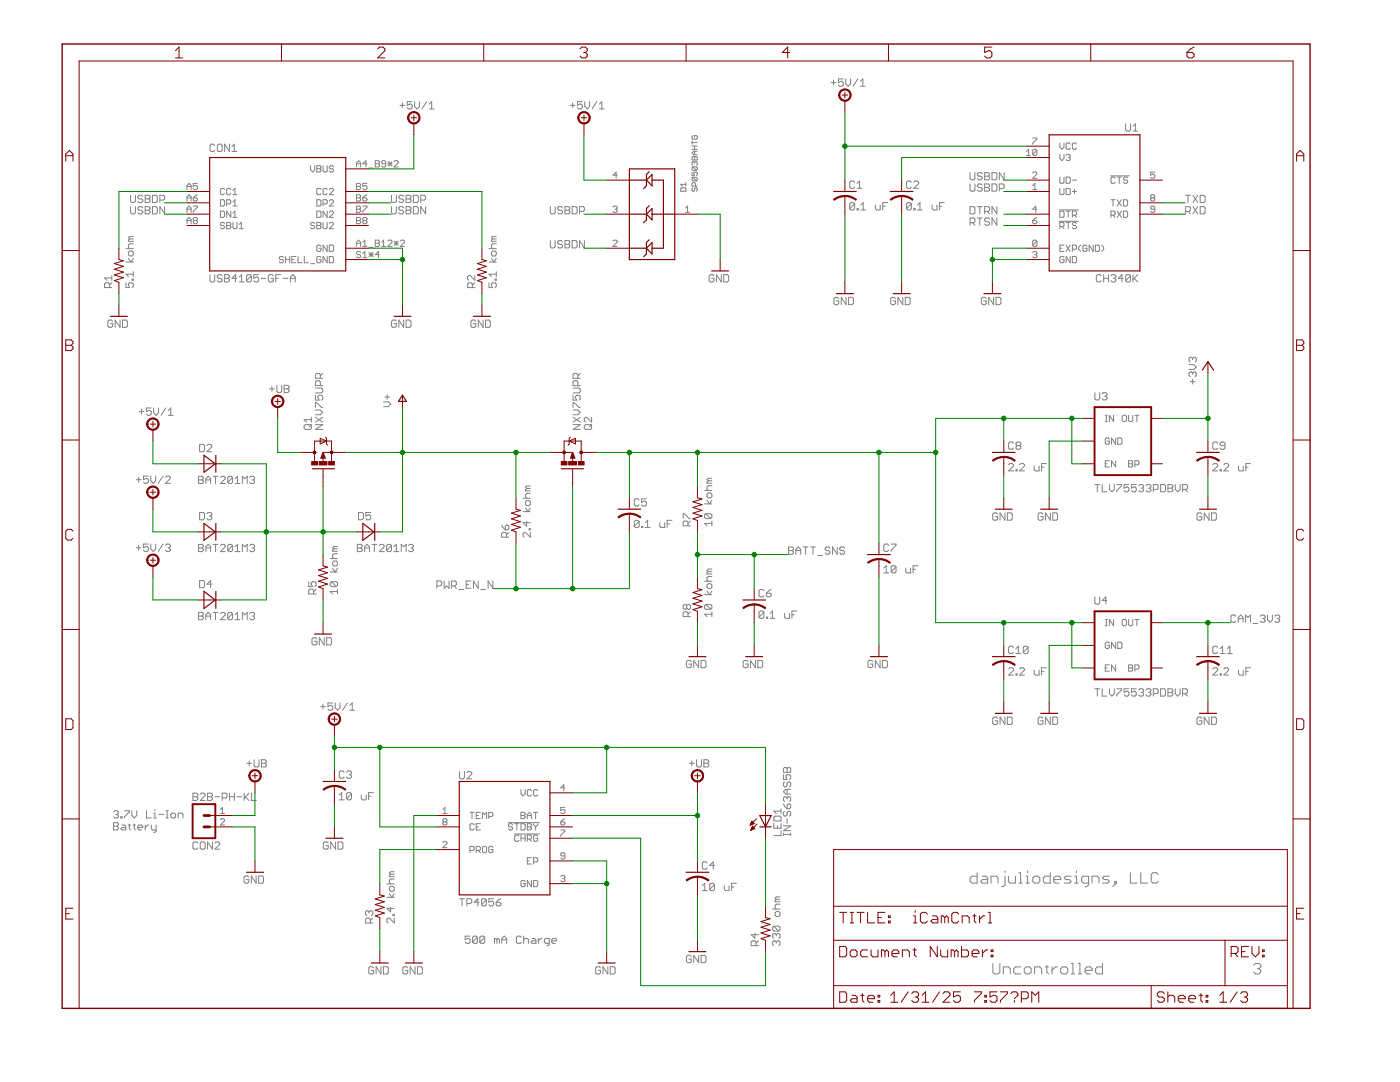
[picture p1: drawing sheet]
<svg xmlns="http://www.w3.org/2000/svg" width="279mm" height="216mm" viewBox="0 0 279 216" stroke-linecap="round" stroke-linejoin="round" font-family="sans-serif">
<g fill="none" stroke="#808080" stroke-width=".2">
<path d="M165.9 16.5h.9M166.3 16v1M168.3 15.7h-1v.8l.5-.3h.2l.3 .3v.5l-.3 .2h-.4l-.3-.2M168.8 15.7v1l.5 .5 .5-.5v-1M171.2 15.7l-1 1.5M171.7 17.2h1M171.7 16.2l.5-.5v1.5M26.1 39v1.2l.2 .2h.5l.2-.2v-1.2M28.5 39.2l-.3-.2h-.5l-.2 .2v.2l.2 .3h.5l.3 .2v.3l-.3 .2h-.5l-.2-.2M29 39h.7l.3 .2v.2l-.3 .3 .3 .2v.3l-.3 .2h-.7zM29 39.7h.7M30.4 39h.8l.2 .2v1l-.2 .2h-.8z"/>
<path d="M31.9 39.9h.7l.3-.2v-.5l-.3-.2h-.7v1.4M37.3 37.8v-.8l.4-.4 .4 .4v.8M37.3 37.2h.8M37.3 39.5h.8M38.6 39.5h.6l.2 .4-.2 .2h-.4l-.2-.2zM39.4 36.6h-.8v.6l.4-.2 .4 .2v.4l-.2 .2h-.4l-.2-.2M39.4 38.9l-.8 .6M42.9 29l-.3-.2h-.5l-.2 .2v1l.2 .2h.5l.3-.2M43.6 28.8h.5l.2 .2v1l-.2 .2h-.5l-.2-.2v-1zM44 39.9h.6l.2 .2v.8l-.2 .2h-.6zM44.8 37.8l-.2-.2h-.4l-.2 .2v.8l.2 .2h.4l.2-.2M45.8 28.8v1.4l-1-1.4v1.4"/>
<path d="M46.1 37.8l-.3-.2h-.4l-.2 .2v.8l.2 .2h.4l.3-.2M46.3 30.2h.9M46.3 29.3l.5-.5v1.4M46.5 38.8h.8M46.5 38l.4-.4v1.2M62 33.1v.8l.4 .4 .4-.4v-.8M63.2 39.9h.7l.2 .2v.8l-.2 .2h-.7zM63.2 33.1h.7l.2 .2-.2 .4 .2 .4-.2 .2h-.7zM63.2 33.7h.7M64.1 37.8l-.2-.2h-.5l-.2 .2v.8l.2 .2h.5l.2-.2M64.5 33.1v1l.2 .2h.4l.2-.2v-1M65.3 37.8l-.2-.2h-.4l-.2 .2v.8l.2 .2h.4l.2-.2"/>
<path d="M65.7 37.8l.2-.2h.5l.2 .2v.2l-.9 .8h.9M66.6 33.3l-.2-.2h-.5l-.2 .4 .2 .2h.5l.2 .4-.2 .2h-.5l-.2-.2M71.1 37.2h.7M71.1 36.6h.7l.2 .2-.2 .4 .2 .4-.2 .2h-.7zM71.1 39.5h.7M71.1 38.9h.7l.2 .2-.2 .4 .2 .4-.2 .2h-.7zM71.1 33.3v-.8l.5-.4 .4 .4v.8M71.1 32.7h.9M72.4 39.5h.6l.2 .4-.2 .2h-.4l-.2-.2zM73.2 32.7h-.8l.6-.6v1.2M73.2 36.6h-.8v.6l.4-.2 .4 .2v.4l-.2 .2h-.4l-.2-.2M73.2 38.9l-.8 .6"/>
<path d="M73.6 33.5h.9M74.9 32.1h.6l.2 .2-.2 .4 .2 .4-.2 .2h-.6zM74.9 32.7h.6M77 32.7h-.7l-.1-.2 .1-.4h.5l.2 .2v.8l-.2 .2h-.5l-.1-.2M77.4 32.7h.8M77.4 32.3l.8 .8M77.8 32.3v.8M78.1 39v1.2l.3 .2h.4l.3-.2v-1.2M78.2 32.3l-.8 .8M78.7 32.3l.2-.2h.4l.2 .2v.2l-.8 .8h.8M79.8 21h1M80.3 20.5v1"/>
<path d="M80.6 39.2l-.3-.2h-.5l-.2 .2v.2l.2 .3h.5l.3 .2v.3l-.3 .2h-.5l-.2-.2M81 39h.8l.2 .2v.2l-.2 .3 .2 .2v.3l-.2 .2h-.8zM81 39.7h.8M82.3 20.3h-1v.7l.5-.2h.2l.3 .2v.5l-.3 .2h-.5l-.2-.2M82.5 39h.7l.3 .2v1l-.3 .2h-.7zM82.7 20.3v1l.5 .4 .5-.4v-1M84 39.9h.7l.2-.2v-.5l-.2-.2h-.7v1.4M85.2 20.3l-1 1.4M85.7 21.7h.9M85.7 20.8l.4-.5v1.4M113.8 21h.9M114.3 20.5v1"/>
<path d="M116.2 20.3h-.9v.7l.4-.2h.3l.2 .2v.5l-.2 .2h-.5l-.2-.2M116.7 20.3v1l.5 .4 .5-.4v-1M119.1 20.3l-.9 1.4M119.6 21.7h1M119.6 20.8l.5-.5v1.4M123.2 34.9h-.9l.7-.6v1.3M136 37.5h.7l.2 .2v.5h-1.1v-.5zM136.9 36.8h-1.1l.4 .3M136.9 36.4v.7M138.1 28.1v.7M138.1 31.4l.2-.2 .3 .2 .4-.2 .1 .2v.5h-1zM138.1 34.4v.7h.5l-.1-.4 .1-.3h.4l.1 .1v.4l-.1 .2"/>
<path d="M138.1 29.8h1M138.1 29.1h1M138.1 28.4h1M138.3 37.5l-.2 .2v.3l.4 .2 .1-.2v-.3l.4-.2 .1 .2v.3l-.1 .2M138.3 27.1l-.2 .1v.4l.2 .1h.7l.1-.1v-.4l-.1-.1h-.4v.3M138.3 33.3l-.2 .2v.3l.2 .2h.7M138.3 35.4l-.2 .2v.3l.2 .2h.7M138.3 33.3h.7l.1 .2v.3l-.1 .2M138.3 35.4h.7l.1 .2v.3l-.1 .2M138.3 35.4l.7 .7M138.3 33.3l.7 .7M138.6 32.4l-.1-.1-.4 .1v.4l.2 .2"/>
<path d="M138.6 29.1v.7M138.6 30.2v.7M138.6 31.4v.5M138.6 32.4v.2M138.6 32.4l.2-.1 .3 .1v.4l-.1 .2M138.8 37.1v-.5l-.2-.2h-.3l-.2 .2v.5h1M139.1 30.2h-.6l-.4 .3 .4 .4h.6M170.6 36.4l-.3-.3h-.5l-.2 .3v.9l.2 .3h.5l.3-.3M171 37.6h1M171 36.6l.5-.5v1.5M181.9 36.4l-.2-.3h-.5l-.3 .3v.9l.3 .3h.5l.2-.3M182.4 36.4l.2-.3h.5l.2 .3v.2l-.9 1h.9"/>
<path d="M193.6 34.4v1.2l.2 .3h.5l.3-.3v-1.2M193.6 36.7v1.2l.2 .2h.5l.3-.2v-1.2M196 34.7l-.2-.3h-.5l-.2 .3v.2l.2 .3h.5l.2 .2v.2l-.2 .3h-.5l-.2-.3M196 36.9l-.2-.2h-.5l-.2 .2v.3l.2 .2h.5l.2 .3v.2l-.2 .2h-.5l-.2-.2M196.5 36.7h.7l.3 .2v.3l-.3 .2 .3 .3v.2l-.3 .2h-.7zM196.5 37.4h.7M196.5 34.4h.7l.3 .3v.2l-.3 .3 .3 .2v.2l-.3 .3h-.7zM196.5 35.2h.7M198 36.7h.7l.2 .2v1l-.2 .2h-.7zM198 34.4h.7l.2 .3v.9l-.2 .3h-.7zM199.4 37.7h.8l.2-.3v-.5l-.2-.2h-.8v1.4M200.4 34.4v1.5l-1-1.5v1.5"/>
<path d="M204.9 30.2l.4-.4v1.3M204.9 31.1h.8M206.1 27.5h.8v.2l-.8 .9v.2M206.1 37.8h.8M206.1 34.5l.2-.2h.4l.2 .2v.3l-.8 .8h.8M206.1 37l.4-.4v1.2M206.9 30l-.2-.2h-.4l-.2 .2v.8M206.9 30v.8l-.2 .3h-.4l-.2-.3M206.9 30l-.8 .8M211.5 37.6v1l.2 .2h.4l.2-.2v-1M211.5 28.5v.9l.4 .4 .4-.4v-.9M211.5 30.8v.8l.4 .4 .4-.4v-.8"/>
<path d="M211.5 35.3v1.1l.2 .2h.4l.2-.2v-1.1M212.8 37.6h.6l.2 .2v.8l-.2 .2h-.6zM212.8 35.3h.6l.2 .2v.9l-.2 .2h-.6zM212.8 31l.2-.2h.4l.2 .2-.2 .4M213.2 31.4h.2M213.4 31.4l.2 .2-.2 .4h-.4l-.2-.2M213.6 28.7l-.2-.2h-.4l-.2 .2v.9l.2 .2h.4l.2-.2M214 35.9h.8M214 38.2h.8M214.4 37.8v.8M214.8 28.7l-.1-.2h-.5l-.2 .2v.9l.2 .2h.5l.1-.2M221.7 35.1h3.7"/>
<path d="M221.7 39.9h.8M222.1 39.9v1.2M222.5 35.5l-.2-.2h-.4l-.2 .2v.9l.2 .2h.4l.2-.2M223 35.3h.8M223 39.9l.8 1.2M223.4 35.3v1.3M223.8 39.9l-.8 1.2M224.2 39.9h.6l.2 .2v.8l-.2 .2h-.6zM224.6 24.7v1.2l.3 .2h.5l.2-.2v-1.2M225 35.5l-.2-.2h-.4l-.2 .5 .2 .1h.4l.2 .5-.2 .2h-.4l-.2-.2M226.1 26.1h1M226.1 25.2l.5-.5v1.4"/>
<path d="M229.8 39.5l-.2-.2 .2-.4h.5l.2 .2-.2 .4M229.8 39.5l-.2 .2 .2 .4h.5l.2-.2-.2-.4M229.8 39.5h.5M230.5 34.3h-.9v.6l.7-.1 .2 .1v.5l-.2 .2h-.5l-.2-.2M236.6 39h1M237.1 39v1.4M238.1 39l.9 1.4M239 39l-.9 1.4M239.5 39h.8l.2 .2v1l-.2 .2h-.8zM21.8 57.4v-.7l-.2-.3h-.5l-.2 .3v.7h1.4M22.3 56.4l-.5 .5M22.3 55.5h-1.4l.5 .4"/>
<path d="M22.3 55v.9M25.1 56.4v1h.8l-.3-.5v-.2l.3-.3h.5l.2 .3v.4l-.2 .3M25.1 52.3h1.5M25.1 49.6h1.5M25.6 51.6l.5 .7 .5-.7M25.9 47.7l-.3 .2v.3h1M25.9 50.1h.5l.2 .2v.5l-.2 .3h-.5l-.3-.3v-.5zM25.9 47.7h.7M26.1 41.2v1.2l.2 .3h.5l.2-.3v-1.2M26.4 55.7h.2v.2h-.2zM26.6 48.6h-.7l-.3 .3v.5l.3 .2M26.6 54.2v1"/>
<path d="M26.6 54.7h-1.5l.5 .5M26.6 47.2h-.7l-.3 .2 .3 .3M28.5 41.5l-.3-.3h-.5l-.2 .3v.2l.2 .3h.5l.3 .2v.2l-.3 .3h-.5l-.2-.3M29 41.2h.7l.3 .3v.2l-.3 .3 .3 .2v.2l-.3 .3h-.7zM29 42h.7M30.4 41.2h.8l.2 .3v.9l-.2 .3h-.8zM32.9 41.2v1.5l-1-1.5v1.5M37.3 40.1v-.8l.4-.4 .4 .4v.8M37.3 42.4v-.9l.4-.4 .4 .4v.9M37.3 44.6v-.8l.4-.4 .4 .4v.8M37.3 41.7h.8M37.3 44h.8"/>
<path d="M38.6 41.1h.8v.2l-.8 .9v.2M38.8 44l-.2-.2 .2-.4h.4l.2 .2-.2 .4M38.8 44l-.2 .2 .2 .4h.4l.2-.2-.2-.4M38.8 44h.4M41.9 54.8v1.2l.2 .3h.5l.3-.3v-1.2M44 42.1h.6l.2 .2v.9l-.2 .2h-.6zM44.3 55.1l-.2-.3h-.5l-.2 .3v.2l.2 .2h.5l.2 .3v.2l-.2 .3h-.5l-.2-.3M44.8 44.6l-.2-.2h-.4l-.2 .4 .2 .2h.4l.2 .4-.2 .2h-.4l-.2-.2M44.8 54.8h.8l.2 .3v.2l-.2 .2 .2 .3v.2l-.2 .3h-.8zM44.8 55.5h.8M45.2 40.7h.6l.3-.2v-.4l-.3-.2h-.6v1.2M45.2 44.4h.6l.3 .2-.3 .4 .3 .4-.3 .2h-.6z"/>
<path d="M45.2 45h.6M46.1 42.1v1.3l-.9-1.3v1.3M46.5 40.3l.4-.4v1.2M46.5 42.5l.4-.4v1.3M46.5 41.1h.8M46.5 43.4h.8M46.5 44.4v1l.2 .2h.4l.2-.2v-1M47.2 55.5h-.9l.7-.7v1.5M47.7 45.6h.9M47.7 44.8l.5-.4v1.2M47.8 56.3h.9M47.8 55.3l.4-.5v1.5"/>
<path d="M50.2 55.1v.9l-.3 .3h-.5l-.2-.3M50.2 55.1l-.3-.3h-.5l-.2 .3v.9M50.2 55.1l-1 .9M51.6 54.8h-.9v.7l.4-.2h.3l.2 .2v.5l-.2 .3h-.5l-.2-.3M52.1 55.5h1M54.5 55.1l-.2-.3h-.5l-.2 .3v.9l.2 .3h.5l.2-.3v-.5h-.4M55 55.5h.5M56 54.8h-1v1.5M56.5 55.5h1M56.6 51.4l-.3-.2h-.4l-.2 .2 .2 .4h.4l.3 .2-.3 .4h-.4l-.2-.2M57 51.8h.8M57 51.2v1.2"/>
<path d="M57.8 51.2v1.2M58 55.5h.9M58 56.3v-1l.4-.5 .5 .5v1M58.2 51.8h.4M59.1 51.2h-.9v1.2h.9M59.5 51.2v1.2h.8M60.7 51.2v1.2h.9M62 52.6h.8M62.8 44.6l-.2-.2h-.4l-.2 .2 .2 .4h.4l.2 .2-.2 .4h-.4l-.2-.2M63.2 42.1h.7l.2 .2v.9l-.2 .2h-.7zM63.2 44.4h.7l.2 .2-.2 .4 .2 .4-.2 .2h-.7zM63.2 45h.7"/>
<path d="M64.1 49.1l-.2-.2h-.5l-.2 .2v.9l.2 .2h.5l.2-.2v-.5h-.5M64.1 51.4l-.2-.2h-.5l-.2 .2v.8l.2 .2h.5l.2-.2v-.4h-.5M64.5 40.7h.6l.2-.2v-.4l-.2-.2h-.6v1.2M64.5 44.4v1l.2 .2h.4l.2-.2v-1M65.3 42.1v1.3l-.8-1.3v1.3M65.3 48.9v1.3l-.8-1.3v1.3M65.3 51.2v1.2l-.8-1.2v1.2M65.7 40.1l.2-.2h.5l.2 .2v.2l-.9 .8h.9M65.7 42.3l.2-.2h.5l.2 .2v.2l-.9 .9h.9M65.7 44.6l.2-.2h.5l.2 .2v.2l-.9 .8h.9M65.7 48.9h.7l.2 .2v.9l-.2 .2h-.7zM65.7 51.2h.7l.2 .2v.8l-.2 .2h-.7z"/>
<path d="M71.1 49.2v-.9l.5-.4 .4 .4v.9M71.1 41.1h.7l.2 .2-.2 .4 .2 .5-.2 .2h-.7zM71.1 41.7h.7M71.1 44h.7M71.1 43.4h.7l.2 .2-.2 .4 .2 .4-.2 .2h-.7zM71.1 48.5h.9M72 50.4l-.2-.2h-.4l-.3 .2 .3 .4h.4l.2 .4-.2 .2h-.4l-.3-.2M72.4 48.3l.4-.4v1.3M72.4 50.6l.4-.4v1.2M72.4 41.1h.8v.2l-.8 .9v.2M72.4 49.2h.8M72.4 51.4h.8"/>
<path d="M72.6 44h.4M72.6 44l-.2-.2 .2-.4h.4l.2 .2-.2 .4M72.6 44l-.2 .2 .2 .4h.4l.2-.2-.2-.4M73.6 49.4h.9M73.6 50.8h.9M73.6 50.4l.9 .8M74.1 50.4v.8M74.5 50.4l-.9 .8M74.9 47.9h.6l.2 .2-.2 .4 .2 .5-.2 .2h-.6zM74.9 48.5h.6M75.7 50.8h-.8l.6-.6v1.2M76.2 48.3l.4-.4v1.3"/>
<path d="M76.2 49.2h.8M77.4 48.1l.2-.2h.4l.2 .2v.2l-.8 .9h.8M78.1 41.2v1.2l.3 .3h.4l.3-.3v-1.2M78.7 48.5h.8M78.7 48.1l.8 .9M79.1 48.1v.9M79.5 48.1l-.8 .9M79.9 48.1l.2-.2h.4l.2 .2v.2l-.8 .9h.8M80.6 41.5l-.3-.3h-.5l-.2 .3v.2l.2 .3h.5l.3 .2v.2l-.3 .3h-.5l-.2-.3M81 41.2h.8l.2 .3v.2l-.2 .3 .2 .2v.2l-.2 .3h-.8zM81 42h.8M82.5 41.2h.7l.3 .3v.9l-.3 .3h-.7z"/>
<path d="M84.9 41.2v1.5l-.9-1.5v1.5M94.3 57.4v-.7l-.3-.3h-.4l-.3 .3v.7h1.5M94.8 55v.9l-1-.9h-.2l-.3 .2v.5l.3 .2M94.8 56.4l-.5 .5M97.6 56.4v1h.7l-.2-.5v-.2l.2-.3h.5l.2 .3v.4l-.2 .3M97.6 52.3h1.4M97.6 49.6h1.4M98.1 50.3l.2-.2h.5l.2 .2v.5l-.2 .3h-.5l-.2-.3zM98.1 51.6l.5 .7 .4-.7M98.3 47.7l-.2 .2v.3h.9M98.3 47.7h.7M98.8 55.7h.2v.2h-.2z"/>
<path d="M99 54.2v1M99 54.7h-1.4l.5 .5M99 48.6h-.7l-.2 .3v.5l.2 .2M99 47.2h-.7l-.2 .2 .2 .3M109.8 48v1.2l.3 .3h.5l.2-.3v-1.2M109.8 41.2v1.2l.3 .3h.5l.2-.3v-1.2M112.2 41.5l-.2-.3h-.5l-.2 .3v.2l.2 .3h.5l.2 .2v.2l-.2 .3h-.5l-.2-.3M112.2 48.3l-.2-.3h-.5l-.2 .3v.2l.2 .2h.5l.2 .3v.2l-.2 .3h-.5l-.2-.3M112.8 41.2h.7l.2 .3v.2l-.2 .3 .2 .2v.2l-.2 .3h-.7zM112.8 48h.7l.2 .3v.2l-.2 .2 .2 .3v.2l-.2 .3h-.7zM112.8 42h.7M112.8 48.7h.7"/>
<path d="M114.2 41.2h.7l.3 .3v.9l-.3 .3h-.7zM114.2 48h.7l.3 .3v.9l-.3 .3h-.7zM115.7 42.2h.7l.2-.2v-.5l-.2-.3h-.7v1.5M116.6 48v1.5l-.9-1.5v1.5M122.3 48.1l.2-.2h.5l.2 .2v.2l-.9 .9h.9M122.3 41.3l.2-.2h.5l.2 .2-.2 .4M122.7 41.7h.3M123 41.7l.2 .3-.2 .4h-.5l-.2-.2M136.8 42.4h.8M136.8 41.5l.4-.4v1.3M142.5 55.1l-.3-.3h-.4l-.3 .3v.9l.3 .3h.4l.3-.3v-.5h-.5M144 54.8v1.5l-1-1.5v1.5"/>
<path d="M144.4 54.8h.8l.2 .3v.9l-.2 .3h-.8zM167.4 59.6l-.2-.3h-.5l-.3 .3v.9l.3 .3h.5l.2-.3v-.5h-.5M168.8 59.3v1.5l-.9-1.5v1.5M169.4 59.3h.7l.2 .3v.9l-.2 .3h-.7zM170.6 40.7l-.3-.3h-.5l-.2 .3v.9M170.6 40.7v.9l-.3 .3h-.5l-.2-.3M170.6 40.7l-1 .9M171 41.6h.3v.3h-.3zM171.8 41.9h1M171.8 40.9l.5-.5v1.5M174.7 40.9v.7l.2 .3h.8v-1M176.2 41.1h.5"/>
<path d="M177.1 40.4h-.9v1.5M178.7 59.6l-.2-.3h-.5l-.2 .3v.9l.2 .3h.5l.2-.3v-.5h-.5M180.2 59.3v1.5l-1-1.5v1.5M180.7 59.3h.7l.2 .3v.9l-.2 .3h-.7zM181.9 40.7l-.2-.3h-.5l-.3 .3v.9M181.9 40.7v.9l-.2 .3h-.5l-.3-.3M181.9 40.7l-1 .9M182.4 41.6h.2v.3h-.2zM183.1 41.9h1M183.1 40.9l.5-.5v1.5M186 40.9v.7l.3 .3h.7v-1M187.5 41.1h.5"/>
<path d="M188.4 40.4h-.9v1.5M193.6 41.2h.7l.3 .3v.9l-.3 .3h-.7zM193.6 44.4h.7l.3-.2v-.5l-.3-.2h-.7v1.4M194.1 44.4l.5 .5M195.1 41.2h.9M195.1 43.5h.9M195.5 41.2v1.5M195.5 43.5v1.4M196.5 42.2h.7l.3-.2v-.5l-.3-.3h-.7v1.5M196.8 59.6l-.2-.3h-.5l-.2 .3v.9l.2 .3h.5l.2-.3v-.5h-.5M197 42.2l.5 .5M197.5 43.7l-.3-.2h-.4l-.3 .2v.3l.3 .2h.4l.3 .2v.3l-.3 .2h-.4l-.3-.2"/>
<path d="M198.3 59.3v1.5l-1-1.5v1.5M198.8 59.3h.7l.2 .3v.9l-.2 .3h-.7zM198.9 41.2v1.5l-.9-1.5v1.5M198.9 43.5v1.4l-.9-1.4v1.4M206.1 44h.6l.2 .4-.2 .2h-.4l-.2-.2zM206.1 50.4l.2-.2h.4l.2 .2-.2 .4M206.5 50.8h.2M206.7 50.8l.2 .2-.2 .4h-.4l-.2-.2M206.9 48.1l-.2-.2h-.4l-.2 .2v.9M206.9 41.7h-.8l.6-.6v1.3M206.9 48.1v.9l-.2 .2h-.4l-.2-.2M206.9 48.1l-.8 .9"/>
<path d="M206.9 43.4l-.8 .6M211.5 41.9h3.7M211.5 44.2h3.7M211.5 42.1h.6l.2 .2v.9l-.2 .2h-.6zM211.5 45.2h.6l.2-.2v-.4l-.2-.2h-.6v1.2M211.5 49.5h.4M211.9 45.2l.4 .4M212.3 48.9h-.8v1.3h.8M212.3 51.4l-.2-.2h-.4l-.2 .2v.8l.2 .2h.4l.2-.2v-.4h-.4M212.8 42.1h.8M212.8 44.4h.8M212.8 48.9l.8 1.3"/>
<path d="M213.2 42.1v1.3M213.2 44.4v1.2M213.6 48.9l-.8 1.3M213.6 51.2v1.2l-.8-1.2v1.2M214 42.9h.7l.1-.2v-.4l-.1-.2h-.7v1.3M214 49.7h.7l.1-.2v-.4l-.1-.2h-.7v1.3M214 51.2h.7l.1 .2v.8l-.1 .2h-.7zM214.4 42.9l.4 .5M214.8 44.6l-.1-.2h-.5l-.2 .2 .2 .4h.5l.1 .2-.1 .4h-.5l-.2-.2M215.7 48.9l-.4 .4v.4l.4 .5M216.9 49.1l-.2-.2h-.4l-.2 .2v.9l.2 .2h.4l.2-.2v-.5h-.4M218.2 48.9v1.3l-.8-1.3v1.3"/>
<path d="M218.6 48.9h.6l.2 .2v.9l-.2 .2h-.6zM219.8 55.1l-.3-.3h-.5l-.2 .3v.9l.2 .3h.5l.3-.3M219.9 48.9l.4 .4v.4l-.4 .5M220.3 55.5h.9M220.3 54.8v1.5M221.2 54.8v1.5M221.7 55.1l.3-.3h.4l.3 .3v.2l-.3 .2M221.7 42.9h.6l.2-.2v-.4l-.2-.2h-.6v1.3M222.1 42.9l.4 .5M222.2 55.5h.2M222.4 55.5l.3 .3v.2l-.3 .3h-.4l-.3-.3M223 42.1l.8 1.3"/>
<path d="M223.8 42.1l-.8 1.3M224.2 55.5h-1l.7-.7v1.5M224.2 42.1h.6l.2 .2v.9l-.2 .2h-.6zM225.6 55.1v.9l-.2 .3h-.5l-.3-.3M225.6 55.1l-.2-.3h-.5l-.3 .3v.9M225.6 55.1l-1 .9M226.1 54.8v1.5M226.3 55.5l.8 .8M227.1 54.8l-1 1M230.5 41.7h-.7l-.2-.2 .2-.4h.5l.2 .2v.9l-.2 .2h-.5l-.2-.2M236.6 42.2h.7l.3-.2v-.5l-.3-.3h-.7v1.5M237.1 42.2l.5 .5"/>
<path d="M238.1 41.2l.9 1.5M239 41.2l-.9 1.5M239.5 41.2h.8l.2 .3v.9l-.2 .3h-.8zM22.5 64.1l-.3-.2h-.4l-.3 .2v1l.3 .2h.4l.3-.2v-.5h-.5M24 63.9v1.4l-1-1.4v1.4M24.4 63.9h.8l.2 .2v1l-.2 .2h-.8zM53.8 77.6h1M54.3 77.1v1M55.2 76.9v1.2l.3 .2h.5l.2-.2v-1.2M56.7 77.6h.7M56.7 76.9h.7l.3 .2v.3l-.3 .2 .3 .3v.2l-.3 .2h-.7zM62.9 78.9v.9h.8l-.3-.4v-.3l.3-.2h.5l.2 .2v.5l-.2 .2"/>
<path d="M62.9 77.4h1.3l.2 .3v.4l-.2 .3h-1.3M63.9 76.9v-.7l-.2-.2h-.5l-.3 .2v.7h1.5M63.9 75.5v-.8l-.2-.2h-.5l-.3 .2v.8h1.5M64.4 74.5l-.5 .5M76.8 79.2h.9M77.3 78.7v1M79.1 64.1l-.3-.2h-.4l-.3 .2v1l.3 .2h.4l.3-.2v-.5h-.5M80.6 63.9v1.4l-1-1.4v1.4M81 63.9h.8l.2 .2v1l-.2 .2h-.8zM95 64.1l-.3-.2h-.5l-.2 .2v1l.2 .2h.5l.3-.2v-.5h-.5M96.4 63.9v1.4l-1-1.4v1.4M96.9 63.9h.7l.3 .2v1l-.3 .2h-.7z"/>
<path d="M114.4 78.9v.9h.7l-.3-.4v-.3l.3-.2h.5l.2 .2v.5l-.2 .2M114.4 77.4h1.2l.2 .3v.4l-.2 .3h-1.2M115.3 75.5v-.8l-.2-.2h-.5l-.2 .2v.8h1.4M115.3 76.9v-.7l-.2-.2h-.5l-.2 .2v.7h1.4M115.8 74.5l-.5 .5M218.5 78.4v1.2l.2 .2h.5l.3-.2v-1.2M220 78.6l.2-.2h.5l.2 .2v.2l-.2 .3M220.5 79.1h.2M220.7 79.1l.2 .2v.3l-.2 .2h-.5l-.2-.2M237.3 72.7h1l.4 .5-.4 .5h-1M237.5 76.2h1M238 71.5v.3"/>
<path d="M238 74.4v.3M238 75.7v.9M238 74.4l-.2-.2h-.3l-.2 .2v.5l.2 .3M238 71.5l-.2-.2h-.3l-.2 .2v.5l.2 .3M238 74.4l.3-.2h.2l.2 .2v.5l-.2 .3M238 71.5l.3-.2h.2l.2 .2v.5l-.2 .3M27.2 95.7h1M27.7 95.2v1M27.7 82.1h1M28.2 81.6v1M29.6 95h-1v.7l.5-.2h.3l.2 .2v.5l-.2 .2h-.5l-.3-.2M30.1 95v.9l.5 .5 .5-.5v-.9"/>
<path d="M30.2 81.4h-1v.7l.5-.2h.2l.3 .2v.5l-.3 .3h-.4l-.3-.3M30.7 81.4v1l.5 .5 .4-.5v-1M32.5 95l-.9 1.4M33 95.2l.3-.2h.5l.2 .2v.3l-1 .9h1M33.1 81.4l-1 1.5M33.6 81.9l.5-.5v1.5M33.6 82.9h1M39.6 95h.7l.3 .3v.2l-.3 .3 .3 .2v.2l-.3 .3h-.7zM39.6 95.8h.7M39.8 88.7h.8l.2 .2v1l-.2 .2h-.8zM41.1 95.8h.9M41.1 96.5v-1l.5-.5 .4 .5v1"/>
<path d="M41.3 88.9l.3-.2h.4l.3 .2v.3l-1 .9h1M42.5 95h1M43 95v1.5M44 95.3l.2-.3h.5l.3 .3v.2l-1 1h1M46.4 95.3l-.2-.3h-.5l-.3 .3v.9M46.4 95.3v.9l-.2 .3h-.5l-.3-.3M46.4 95.3l-1 .9M46.9 96.5h1M46.9 95.5l.5-.5v1.5M48.4 96.5v-1.5l.5 .5 .4-.5v1.5M49.8 95.3l.3-.3h.5l.2 .3v.2l-.2 .3M50.3 95.8h.3"/>
<path d="M50.6 95.8l.2 .2v.2l-.2 .3h-.5l-.3-.3M60.7 85l.2-.3h1l.2 .3v.4l-.2 .3h-1l-.2-.3zM62.1 83.3v.9M62.1 84.7l-.4 .5M62.1 83.7h-1.4l.5 .5M62.9 84.7h1.5l-1.5 1h1.5M62.9 81.8h1l.5 .5-.5 .5h-1M62.9 81.3v-1h.3l1 1h.2M62.9 83.3l1.5 .9M64.4 83.3l-1.5 .9M76.5 80.2h1l.5 .5-.5 .5h-1M104.4 99.4h1.4"/>
<path d="M105.1 97.5l-.2 .2v.3h.9M105.1 97.5h.7M105.8 98.4h-.7l-.2 .3v.5l.2 .2M105.8 97h-.7l-.2 .2 .2 .3M114.4 84.7h1.4l-1.4 1h1.4M114.4 83.3l1.4 .9M114.4 81.8h.9l.5 .5-.5 .5h-.9M114.4 81.3v-1h.2l1 1h.2M115.8 83.3l-1.4 .9M116.6 85l.3-.3h.9l.3 .3v.4l-.3 .3h-.9l-.3-.3zM118.1 83.3v.9l-1-.9h-.2l-.3 .2v.5l.3 .2M118.1 84.7l-.5 .5"/>
<path d="M127.6 99.8l-.3-.3h-.5l-.2 .3v.9l.2 .3h.5l.3-.3M129 99.5h-1v.7l.5-.2h.3l.2 .2v.5l-.2 .3h-.5l-.3-.3M140.6 97.9h1.5M141.1 98.6l.3-.2h.4l.3 .2v.5l-.3 .2h-.4l-.3-.2zM141.1 99.8l.5 .7 .5-.7M141.4 95.9l-.3 .3v.2h1M141.4 95.9h.7M142.1 96.9h-.7l-.3 .3v.4l.3 .3M142.1 95.5h-.7l-.3 .2 .3 .2M201.3 92.7l.2-.2h.5l.3 .2v.3l-1 1h1M202.3 88.4l-.3-.2h-.5l-.2 .2v1l.2 .2h.5l.3-.2M202.8 93.7h.2v.3h-.2z"/>
<path d="M203 88.9l-.2-.2v-.3l.2-.2h.5l.2 .2v.3l-.2 .2M203 88.9l-.2 .3v.2l.2 .2h.5l.2-.2v-.2l-.2-.3M203 88.9h.5M203.5 92.7l.2-.2h.5l.2 .2v.3l-.9 1h.9M206.4 93v.7l.3 .3h.7v-1M207.9 93.2h.4M208.8 92.5h-.9v1.5M218.5 96.7h1M219 96.7v1.4M220 96.7v1.4h.9M220.6 82.9h.4M220.6 84.1h.4"/>
<path d="M220.6 92.5h.4M220.8 82.9v1.2M221.4 87.6l-.2-.2h-.4l-.2 .2v.8l.2 .2h.4l.2-.2v-.4h-.4M221.4 91.9h-.8v1.3h.8M221.4 96.7v1l.5 .4 .5-.4v-1M222.2 82.9v1.2l-.8-1.2v1.2M222.7 87.4v1.2l-.9-1.2v1.2M222.7 91.9v1.3l-.9-1.3v1.3M222.9 96.7h.9v.2l-.9 1v.2M223.1 87.4h.6l.2 .2v.8l-.2 .2h-.6zM224 83.1l.2-.2h.4l.2 .2v.8l-.2 .2h-.4l-.2-.2zM225.2 91.9h.6l.3 .2-.3 .4 .3 .5-.3 .2h-.6z"/>
<path d="M225.2 82.9v1l.2 .2h.4l.3-.2v-1M225.2 92.5h.6M225.3 96.7h-1v.7l.5-.2h.3l.2 .2v.5l-.2 .2h-.5l-.3-.2M226.5 82.9h.8M226.5 92.8h.6l.2-.3v-.4l-.2-.2h-.6v1.3M226.8 96.7h-1v.7l.5-.2h.2l.3 .2v.5l-.3 .2h-.5l-.2-.2M226.9 82.9v1.2M227.3 96.9l.2-.2h.5l.2 .2v.3l-.2 .2M227.7 97.4h.3M228 97.4l.2 .3v.2l-.2 .2h-.5l-.2-.2M228.7 96.9l.3-.2h.4l.3 .2v.3l-.3 .2M229.2 97.4h.2"/>
<path d="M229.4 97.4l.3 .3v.2l-.3 .2h-.4l-.3-.2M230.2 97.7h.7l.2-.3v-.5l-.2-.2h-.7v1.4M231.6 96.7h.8l.2 .2v1l-.2 .2h-.8zM233.1 96.7h.7l.3 .2v.3l-.3 .2 .3 .3v.2l-.3 .2h-.7zM233.1 97.4h.7M234.5 96.7v1l.5 .4 .5-.4v-1M236 97.7h.7l.3-.3v-.5l-.3-.2h-.7v1.4M236.5 97.7l.5 .4M242 92.7l.3-.2h.5l.2 .2v.3l-1 1h1M243 88.4l-.2-.2h-.5l-.3 .2v1l.3 .2h.5l.2-.2M243.5 93.7h.3v.3h-.3zM244.2 92.7l.3-.2h.5l.2 .2v.3l-1 1h1"/>
<path d="M244.5 88.9h-.7l-.3-.2v-.3l.3-.2h.4l.3 .2v1l-.3 .2h-.4l-.3-.2M247.2 93v.7l.2 .3h.7v-1M248.6 93.2h.5M249.6 92.5h-1v1.5M27.2 109.3h1M27.7 108.8v1M29.6 108.6h-1v.7l.5-.2h.3l.2 .2v.5l-.2 .2h-.5l-.3-.2M30.1 108.6v.9l.5 .5 .5-.5v-.9M32.5 108.6l-.9 1.4M33 108.8l.3-.2h.5l.2 .2v.3l-.2 .2M33.5 109.3h.3M33.8 109.3l.2 .2v.3l-.2 .2h-.5l-.3-.2"/>
<path d="M39.6 108.6h.7l.3 .3v.2l-.3 .2 .3 .3v.2l-.3 .3h-.7zM39.6 109.3h.7M39.8 102.3h.8l.2 .2v1l-.2 .2h-.8zM39.8 115.8h.8l.2 .3v1l-.2 .2h-.8zM41.1 110.1v-1l.5-.5 .4 .5v1M41.1 109.3h.9M41.3 102.5l.3-.2h.4l.3 .2v.2l-.3 .3M41.8 103h.2M42 103l.3 .2v.3l-.3 .2h-.4l-.3-.2M42.3 116.6h-1l.7-.8v1.5M42.5 108.6h1M43 108.6v1.5"/>
<path d="M44 108.9l.2-.3h.5l.3 .3v.2l-1 1h1M46.4 108.9l-.2-.3h-.5l-.3 .3v.9M46.4 108.9v.9l-.2 .3h-.5l-.3-.3M46.4 108.9l-1 .9M46.9 109.1l.5-.5v1.5M46.9 110.1h1M48.4 110.1v-1.5l.5 .5 .4-.5v1.5M49.8 108.9l.3-.3h.5l.2 .3v.2l-.2 .2M50.3 109.3h.3M50.6 109.3l.2 .3v.2l-.2 .3h-.5l-.3-.3M61.6 116.1v1h.8l-.3-.5v-.3l.3-.2h.4l.3 .2v.5l-.3 .3M62.6 118.5v-.7l-.2-.3h-.5l-.3 .3v.7h1.5"/>
<path d="M63.1 117.5l-.5 .5M65.9 114.1h1.5M65.9 111.5h1.5M66.1 116.1h1l.3 .2v.5l-.3 .3M66.1 116.1l-.2 .2v.5l.2 .3h1M66.1 116.1l1 1M66.4 112.2l.2-.2h.5l.3 .2v.5l-.3 .2h-.5l-.2-.2zM66.4 113.4l.5 .7 .5-.7M66.6 109.5l-.2 .2v.3h1M66.6 109.5h.8M67.4 118h-1.5l.5 .5M67.4 117.5v1"/>
<path d="M67.4 110.5h-.8l-.2 .2v.5l.2 .3M67.4 109h-.8l-.2 .3 .2 .2M71.3 108.6h.7l.3 .3v.2l-.3 .2 .3 .3v.2l-.3 .3h-.7zM71.3 109.3h.7M71.5 102.3h.8l.2 .2v1l-.2 .2h-.8zM72.8 109.3h.9M72.8 110.1v-1l.5-.5 .4 .5v1M74 102.3h-1v.7l.5-.3h.2l.3 .3v.5l-.3 .2h-.5l-.2-.2M74.2 108.6h1M74.7 108.6v1.5M75.7 108.9l.2-.3h.5l.3 .3v.2l-1 1h1M78.1 108.9l-.2-.3h-.5l-.2 .3v.9"/>
<path d="M78.1 108.9v.9l-.2 .3h-.5l-.2-.3M78.1 108.9l-.9 .9M78.6 110.1h1M78.6 109.1l.5-.5v1.5M80.1 110.1v-1.5l.5 .5 .4-.5v1.5M81.5 108.9l.3-.3h.5l.2 .3v.2l-.2 .2M82 109.3h.3M82.3 109.3l.2 .3v.2l-.2 .3h-.5l-.3-.3M87.2 116.9h.7l.3-.3v-.4l-.3-.3h-.7v1.5M88.6 115.9v1.5l.5-.5 .5 .5v-1.5M90.1 116.9h.7l.3-.3v-.4l-.3-.3h-.7v1.5M90.6 116.9l.5 .5"/>
<path d="M91.6 117.6h.9M93 116.6h.5M94 115.9h-1v1.5h1M95.4 115.9v1.5l-.9-1.5v1.5M95.9 117.6h1M98.4 115.9v1.5l-1-1.5v1.5M100.1 104.8l.7 .9M100.8 105l.3-.2h.2l.3 .2v.5l-.3 .2h-.5zM101.1 107.2v-.7l-.3-.3h-.4l-.3 .3v.7h1.5M101.6 106.2l-.5 .5M104.4 102.1h1.4M104.9 100.1l.2-.2h.5l.2 .2v.5l-.2 .3h-.5l-.2-.3z"/>
<path d="M104.9 101.4l.5 .7 .4-.7M105.1 104v1l-.7-.7h1.4M105.6 105.5h.2v.2h-.2zM105.8 106.2v1l-.9-1h-.3l-.2 .3v.5l.2 .2M127.6 104.1l-.3-.3h-.5l-.2 .3v.9M127.6 104.1v.9l-.3 .3h-.5l-.2-.3M127.6 104.1l-1 .9M128 105h.3v.3h-.3zM128.8 105.3h.9M128.8 104.3l.4-.5v1.5M131.7 104.3v.7l.2 .3h.8v-1M133.1 104.5h.5"/>
<path d="M134.1 103.8h-1v1.5M136.3 103.5v-1h.3l.9 1h.3M137.3 104.9v-.7l-.2-.2h-.5l-.3 .2v.7h1.5M137.8 104l-.5 .4M140.6 100.5h1.5M140.6 118.7h1.5M140.6 116h1.5M140.9 102.5h.9l.3 .2v.5l-.3 .3M140.9 102.5l-.3 .2v.5l.3 .3h.9M140.9 102.5l.9 1M141.1 116.7l.3-.2h.4l.3 .2v.5l-.3 .3h-.4l-.3-.3zM141.1 117.9l.5 .8 .5-.8"/>
<path d="M141.4 114l-.3 .3v.2h1M141.4 114h.7M142.1 104.4h-1.5l.5 .5M142.1 104v.9M142.1 115h-.7l-.3 .3v.4l.3 .3M142.1 113.6h-.7l-.3 .2 .3 .2M152.4 117.9l-.2-.3h-.5l-.2 .3v.9l.2 .3h.5l.2-.3M153 118.4h.7l.2 .2v.2l-.2 .3h-.5l-.2-.3zM153.9 117.6l-.9 .8M157.4 109.1h.7l.2 .3v.2l-.2 .3 .2 .2v.2l-.2 .3h-.7zM157.4 109.9h.7M158.8 109.9h1"/>
<path d="M158.8 110.6v-1l.5-.5 .5 .5v1M160.3 109.1h.9M160.8 109.1v1.5M161.8 109.1h.9M162.2 109.1v1.5M163.2 110.8h1M165.6 109.4l-.2-.3h-.5l-.2 .3v.2l.2 .3h.5l.2 .2v.2l-.2 .3h-.5l-.2-.3M167.1 109.1v1.5l-1-1.5v1.5M168.6 109.4l-.3-.3h-.5l-.2 .3v.2l.2 .3h.5l.3 .2v.2l-.3 .3h-.5l-.2-.3M176.4 113.3l.5-.4v1.4M176.4 114.3h1M177.4 108.8l-.3-.2h-.5l-.2 .2v1l.2 .2h.5l.3-.2"/>
<path d="M177.8 108.6h1v.2l-1 1v.2M178.8 113.1v1l-.2 .2h-.5l-.3-.2M178.8 113.1l-.2-.2h-.5l-.3 .2v1M178.8 113.1l-1 1M180.8 113.3v.8l.2 .2h.7v-1M182.2 113.6h.5M183.2 112.9h-1v1.4M199.1 102.6l-.3-.3h-.4l-.3 .3v.9l.3 .3h.4l.3-.3v-.4h-.5M200.6 102.3v1.5l-1-1.5v1.5M201 102.3h.8l.2 .3v.9l-.2 .3h-.8zM208.2 102.6l-.3-.3h-.5l-.2 .3v.9l.2 .3h.5l.3-.3v-.4h-.5M209.6 102.3v1.5l-1-1.5v1.5"/>
<path d="M210.1 102.3h.7l.3 .3v.9l-.3 .3h-.7zM218.5 119.1v1.2l.2 .2h.5l.3-.2v-1.2M220.9 119.8h-.9l.7-.7v1.4M239.8 102.6l-.2-.3h-.5l-.2 .3v.9l.2 .3h.5l.2-.3v-.4h-.4M241.3 102.3v1.5l-1-1.5v1.5M241.8 102.3h.7l.3 .3v.9l-.3 .3h-.7zM39.6 122.2h.7l.3 .2v.3l-.3 .2 .3 .3v.2l-.3 .3h-.7zM39.6 122.9h.7M41.1 123.7v-1l.5-.5 .4 .5v1M41.1 122.9h.9M42.5 122.2h1M43 122.2v1.5"/>
<path d="M44 122.4l.2-.2h.5l.3 .2v.3l-1 1h1M46.4 122.4l-.2-.2h-.5l-.3 .2v1M46.4 122.4v1l-.2 .3h-.5l-.3-.3M46.4 122.4l-1 1M46.9 122.7l.5-.5v1.5M46.9 123.7h1M48.4 123.7v-1.5l.5 .5 .4-.5v1.5M49.8 122.4l.3-.2h.5l.2 .2v.3l-.2 .2M50.3 122.9h.3M50.6 122.9l.2 .3v.2l-.2 .3h-.5l-.3-.3M63.2 127.5l-.2-.2h-.5l-.2 .2v1l.2 .2h.5l.2-.2v-.5h-.4M64.7 127.3v1.4l-1-1.4v1.4"/>
<path d="M65.2 127.3h.7l.3 .2v1l-.3 .2h-.7zM137.1 120.9l-.3-.3h-.2l-.3 .3v.4l.3 .3h.2l.3-.3M137.1 120.9l.2-.3h.2l.3 .3v.4l-.3 .3h-.2l-.2-.3M137.1 120.9v.4M137.3 123v-.7l-.2-.2h-.5l-.3 .2v.7h1.5M137.8 122.1l-.5 .5M138 132l-.3-.2h-.5l-.2 .2v1l.2 .2h.5l.3-.2v-.5h-.5M139.4 131.8v1.4l-.9-1.4v1.4M139.9 131.8h.7l.3 .2v1l-.3 .2h-.7zM140.9 120.6h.9l.3 .3v.4l-.3 .3M140.9 120.6l-.3 .3v.4l.3 .3h.9M140.9 120.6l.9 1"/>
<path d="M142.1 122.6h-1.5l.5 .4M142.1 122.1v.9M149.3 132l-.3-.2h-.5l-.2 .2v1l.2 .2h.5l.3-.2v-.5h-.5M150.7 131.8v1.4l-.9-1.4v1.4M151.2 131.8h.8l.2 .2v1l-.2 .2h-.8zM152.4 122.2v.9l-.2 .3h-.5l-.2-.3M152.4 122.2l-.2-.3h-.5l-.2 .3v.9M152.4 122.2l-.9 .9M153 123.1h.2v.3h-.2zM153.7 123.4h.9M153.7 122.4l.5-.5v1.5M156.6 122.4v.7l.2 .3h.8v-1"/>
<path d="M158.1 122.7h.4M159 121.9h-.9v1.5M174.2 132l-.3-.2h-.4l-.3 .2v1l.3 .2h.4l.3-.2v-.5h-.5M175.6 131.8v1.4l-.9-1.4v1.4M176.1 131.8h.8l.2 .2v1l-.2 .2h-.8zM201.3 133.5l.2-.3h.5l.3 .3v.2l-1 1h1M202.3 129.2l-.3-.3h-.5l-.2 .3v1l.2 .2h.5l.3-.2M202.8 134.5h.2v.2h-.2zM202.8 130.4h.9M202.8 129.4l.4-.5v1.5M203.5 133.5l.2-.3h.5l.2 .3v.2l-.9 1h.9M205.2 129.2l-.3-.3h-.5l-.2 .3v1"/>
<path d="M205.2 129.2v1l-.3 .2h-.5l-.2-.2M205.2 129.2l-1 1M206.4 133.7v.8l.3 .2h.7v-1M207.9 134h.4M208.8 133.2h-.9v1.5M218.5 137.4h1M219 137.4v1.5M220 137.4v1.5h.9M220.6 123.6h.4M220.6 133.3h.4M220.6 124.9h.4M220.8 123.6v1.3"/>
<path d="M221.4 128.4l-.2-.3h-.4l-.2 .3v.8l.2 .2h.4l.2-.2v-.4h-.4M221.4 132.7h-.8v1.2h.8M221.4 137.4v1l.5 .5 .5-.5v-1M222.2 123.6v1.3l-.8-1.3v1.3M222.7 128.1v1.3l-.9-1.3v1.3M222.7 132.7v1.2l-.9-1.2v1.2M222.9 137.4h.9v.3l-.9 .9v.3M223.1 128.1h.6l.2 .3v.8l-.2 .2h-.6zM224.2 123.6h.4l.2 .2v.9l-.2 .2h-.4l-.2-.2v-.9zM225.2 133.3h.6M225.2 123.6v1.1l.2 .2h.4l.3-.2v-1.1M225.2 132.7h.6l.3 .2-.3 .4 .3 .4-.3 .2h-.6z"/>
<path d="M225.3 137.4h-1v.8l.8-.3 .2 .3v.4l-.2 .3h-.5l-.3-.3M226.5 123.6h.8M226.5 133.5h.6l.2-.2v-.4l-.2-.2h-.6v1.2M226.8 137.4h-1v.8l.7-.3 .3 .3v.4l-.3 .3h-.5l-.2-.3M226.9 123.6v1.3M227.3 137.7l.2-.3h.5l.2 .3v.2l-.2 .3M227.7 138.2h.3M228 138.2l.2 .2v.2l-.2 .3h-.5l-.2-.3M228.7 137.7l.3-.3h.4l.3 .3v.2l-.3 .3M229.2 138.2h.2M229.4 138.2l.3 .2v.2l-.3 .3h-.4l-.3-.3M230.2 138.4h.7l.2-.2v-.5l-.2-.3h-.7v1.5"/>
<path d="M231.6 137.4h.8l.2 .3v.9l-.2 .3h-.8zM233.1 137.4h.7l.3 .3v.2l-.3 .3 .3 .2v.2l-.3 .3h-.7zM233.1 138.2h.7M234.5 137.4v1l.5 .5 .5-.5v-1M236 138.4h.7l.3-.2v-.5l-.3-.3h-.7v1.5M236.5 138.4l.5 .5M242 133.5l.3-.3h.5l.2 .3v.2l-1 1h1M243 129.2l-.2-.3h-.5l-.3 .3v1l.3 .2h.5l.2-.2M243.5 134.5h.3v.2h-.3zM243.5 130.4h1M243.5 129.4l.5-.5v1.5M244.2 133.5l.3-.3h.5l.2 .3v.2l-1 1h1"/>
<path d="M245 130.4h.9M245 129.4l.4-.5v1.5M246.6 123l-.2-.3h-.5l-.2 .3v.9l.2 .3h.5l.2-.3M247.1 124.2v-1l.5-.5 .5 .5v1M247.1 123.4h1M247.2 133.7v.8l.2 .2h.7v-1M248.6 124.2v-1.5l.5 .5 .5-.5v1.5M248.6 134h.5M249.6 133.2h-1v1.5M250 124.4h1M251.5 123l.3-.3h.4l.3 .3v.2l-.3 .2M252 123.4h.2"/>
<path d="M252.2 123.4l.3 .3v.2l-.3 .3h-.4l-.3-.3M253 122.7v1l.4 .5 .5-.5v-1M254.4 123l.3-.3h.4l.3 .3v.2l-.3 .2M254.9 123.4h.2M255.1 123.4l.3 .3v.2l-.3 .3h-.4l-.3-.3M38.5 158.3h.7l.3 .2v.2l-.3 .3 .3 .2v.3l-.3 .2h-.7zM38.5 159h.7M40 158.5l.2-.2h.5l.2 .2v.2l-.9 1h.9M41.4 158.3h.7l.3 .2v.2l-.3 .3 .3 .2v.3l-.3 .2h-.7zM41.4 159h.7M42.9 159h1M44.3 159.2h.8l.2-.2v-.5l-.2-.2h-.8v1.4"/>
<path d="M45.8 158.3v1.4M45.8 159h1M46.8 158.3v1.4M47.3 159h.9M48.7 158.3v1.4M49 159l.7 .7M49.3 152.3h.9M49.7 158.3l-1 .9M49.7 151.8v1M50.2 158.3v1.4h1M50.7 151.6v1.2l.3 .2h.5l.2-.2v-1.2M52.2 152.3h.7"/>
<path d="M52.2 151.6h.7l.2 .2v.3l-.2 .2 .2 .2v.3l-.2 .2h-.7zM64 141h.9M64.5 140.5v1M66.4 140.3h-1v.7l.5-.2h.3l.2 .2v.5l-.2 .2h-.5l-.3-.2M66.9 140.3v.9l.5 .5 .5-.5v-.9M67.7 158.6l.5-.4v1.4M67.7 159.6h1M68.7 154.1l-.3-.3h-.4l-.3 .3v1l.3 .2h.4l.3-.2M69.2 154.1l.2-.3h.5l.2 .3v.2l-.2 .3M69.3 140.3l-1 1.4M69.7 154.6h.2M69.8 141.7h1"/>
<path d="M69.8 140.8l.5-.5v1.4M69.9 154.6l.2 .2v.3l-.2 .2h-.5l-.2-.2M70.1 158.4l-.9 1M70.1 158.4v1l-.2 .2h-.5l-.2-.2M70.1 158.4l-.2-.2h-.5l-.2 .2v1M72.1 158.6v.8l.2 .2h.8v-1M73.6 158.9h.4M74.5 158.2h-.9v1.4M91.7 154v1.2l.2 .2h.5l.3-.2v-1.2M93.2 154.2l.2-.2h.5l.2 .2v.3l-.9 .9h.9M104 157.6v.8l.4 .4 .4-.4v-.8M106.1 157.8l-.2-.2h-.5l-.2 .2v.8l.2 .2h.5l.2-.2"/>
<path d="M107.3 157.8l-.2-.2h-.4l-.2 .2v.8l.2 .2h.4l.2-.2M112.7 157.2h-.8l.6-.6v1.2M137.6 152.3h.9M138 151.8v1M139 151.6v1.2l.3 .2h.4l.3-.2v-1.2M140.5 152.3h.7M140.5 151.6h.7l.2 .2v.3l-.2 .2 .2 .2v.3l-.2 .2h-.7zM156.4 154.6v1h.7l-.3-.5v-.3l.3-.2h.5l.2 .2v.5l-.2 .3M156.6 153.1h.2l.3 .3 .2-.3h.3l.2 .3v.7h-1.4v-.7zM156.6 156l-.2 .3v.5l.2 .2h.2l.3-.2v-.5l.2-.3h.3l.2 .3v.5l-.2 .2M157.1 159.2l-.3-.2h-.2l-.2 .2v.5l.2 .2M157.1 159.2l.2-.2h.3l.2 .2v.5l-.2 .2"/>
<path d="M157.1 153.4v.7M157.1 157.5v1M157.1 159.2v.2M157.8 157.5h-1l-.4 .5 .4 .5h1M199.1 143.3l-.3-.2h-.4l-.3 .2v1l.3 .2h.4l.3-.2v-.5h-.5M200.6 143.1v1.4l-1-1.4v1.4M201 143.1h.8l.2 .2v1l-.2 .2h-.8zM208.2 143.3l-.3-.2h-.5l-.2 .2v1l.2 .2h.5l.3-.2v-.5h-.5M209.6 143.1v1.4l-1-1.4v1.4M210.1 143.1h.7l.3 .2v1l-.3 .2h-.7zM239.8 143.3l-.2-.2h-.5l-.2 .2v1l.2 .2h.5l.2-.2v-.5h-.4M241.3 143.1v1.4l-1-1.4v1.4"/>
<path d="M241.8 143.1h.7l.3 .2v1l-.3 .2h-.7zM22.7 162l.2-.2h.5l.2 .2v.3l-.2 .2M22.7 164.1h.7l.2 .3v.2l-.2 .3 .2 .2v.3l-.2 .2h-.7zM22.7 164.9h.7M23.1 162.5h.3M23.4 162.5l.2 .2v.3l-.2 .2h-.5l-.2-.2M24.1 163h.3v.2h-.3zM24.4 164.6h.4l.3 .3v.7h-.7l-.3-.2 .3-.3h.7M24.8 161.8h1v.2l-1 1v.2M25.6 164.6h.5M25.8 164.4v1l.3 .2M26.3 161.8v.9l.5 .5 .5-.5v-.9"/>
<path d="M26.5 164.6h.5M26.8 164.4v1l.2 .2M27.5 165.1h1v-.2l-.2-.3h-.5l-.3 .3v.5l.3 .2h.5M29 164.6v1M29.2 161.8v1.4h1M29.7 164.6h-.2l-.5 .5M30.2 164.6v.8l.2 .2h.8M30.7 163.2h.5M30.7 162.3h.2v.9M30.9 161.5v.3M31.2 164.6v1.2l-.3 .3h-.2M31.7 162.5h.9"/>
<path d="M33.1 161.8h.5M33.1 163.2h.5M33.4 161.8v1.4M34.1 162.5l.2-.2h.5l.3 .2v.5l-.3 .2h-.5l-.2-.2zM35.6 163.2v-.9h.7l.2 .2v.7M39.5 168.2l-.3-.2h-.4l-.3 .2v1l.3 .2h.4l.3-.2M40 168.2l.2-.2h.5l.2 .2v1l-.2 .2h-.5l-.2-.2zM42.4 168v1.4l-1-1.4v1.4M42.9 168.2l.2-.2h.5l.3 .2v.3l-1 .9h1M44 163.6l.2-.2h.4l.2 .2v.2l-.8 .8h.8M44 161.5l.4-.4v1.2M44 162.3h.8"/>
<path d="M49.7 175l-.3-.2h-.5l-.2 .2v1l.2 .2h.5l.3-.2v-.5h-.5M51.1 174.8v1.4l-.9-1.4v1.4M51.6 174.8h.7l.3 .2v1l-.3 .2h-.7zM65.5 168.2l-.2-.2h-.5l-.3 .2v1l.3 .2h.5l.2-.2v-.5h-.5M67 168v1.4l-1-1.4v1.4M67.5 168h.7l.2 .2v1l-.2 .2h-.7zM77.2 179h1.5M77.2 176.4h1.5M77.7 177.1l.3-.2h.4l.3 .2v.5l-.3 .2h-.4l-.3-.2zM77.7 178.3l.5 .7 .5-.7M78 174.4l-.3 .3v.2h1M78 174.4h.7"/>
<path d="M78.7 173.9h-.7l-.3 .3 .3 .2M78.7 175.4h-.7l-.3 .3v.4l.3 .3M88.4 162.3h.8M88.4 161.5l.4-.4v1.2M88.4 168.1l.2-.2h.4l.2 .2v.2l-.8 .8h.8M88.6 164l-.2 .2 .2 .4h.4l.2-.2-.2-.4M88.6 164l-.2-.2 .2-.4h.4l.2 .2-.2 .4M88.6 164h.4M91.7 179.3h1M92.2 179.3v1.5M93.8 169.7h.6l.2-.2v-.4l-.2-.2h-.6v1.2M93.8 162.1h.8"/>
<path d="M94.2 162.1v1.2M94.6 164.6l-.2-.2h-.4l-.2 .2v.8l.2 .2h.4l.2-.2M95 169.7h.7l.2-.2v-.4l-.2-.2h-.7v1.2M95 162.7h.5M95 165h.5M95.5 169.7l.4 .4M95.9 164.4h-.9v1.2h.9M95.9 162.1h-.9v1.2h.9M96.3 163.3v-1.2l.4 .4 .4-.4v1.2M96.5 168.9h.4l.2 .2v.8l-.2 .2h-.4l-.2-.2v-.8zM97 179.6l-.2-.3h-.5l-.2 .3v.9M97 179.6v.9l-.2 .3h-.5l-.2-.3"/>
<path d="M97 179.6l-.9 .9M97.5 162.9h.7l.2-.2v-.4l-.2-.2h-.7v1.2M98.4 169.1l-.2-.2h-.5l-.2 .2v.8l.2 .2h.5l.2-.2v-.4h-.4M98.5 179.3h-.9v.7l.4-.2h.3l.2 .2v.5l-.2 .3h-.5l-.2-.3M100 179.3l-.5 .3-.5 .4M101.4 164.1h6.3M102.3 164.6l-.2-.2h-.4l-.2 .2 .2 .4h.4l.2 .2-.2 .4h-.4l-.2-.2M102.7 166.4h5M102.7 164.4h.9M103.1 164.4v1.2M103.6 166.8l-.2-.2h-.5l-.2 .2v.9l.2 .2h.5l.2-.2M104 164.4h.6l.2 .2v.8l-.2 .2h-.6z"/>
<path d="M104 162.1h.6l.2 .2-.2 .4 .2 .4-.2 .2h-.6zM104 162.7h.6M104 166.6v1.3M104 167.3h.8M104.8 175.9l-.2-.2h-.4l-.2 .2v.8l.2 .2h.4l.2-.2v-.4h-.4M104.8 166.6v1.3M105.2 164.4h.7l.2 .2-.2 .4 .2 .4-.2 .2h-.7zM105.2 162.7h.9M105.2 163.3v-.8l.4-.4 .5 .4v.8M105.2 167.4h.7l.2-.1v-.5l-.2-.2h-.7v1.3M105.2 165h.7M105.2 171.8h.4"/>
<path d="M105.6 167.4l.5 .5M106.1 171.2h-.9v1.2h.9M106.1 175.7v1.2l-.9-1.2v1.2M106.5 175.7h.6l.2 .2v.8l-.2 .2h-.6zM106.5 162.1h.8M106.5 164.4v.2l.4 .4M106.5 172h.6l.2-.2v-.4l-.2-.2h-.6v1.2M106.9 162.1v1.2M106.9 165v.6M107.3 166.8l-.2-.2h-.4l-.2 .2v.9l.2 .2h.4l.2-.2v-.4h-.4M107.3 164.4v.2l-.4 .4M111.9 164h.6l.2 .4-.2 .2h-.4l-.2-.2z"/>
<path d="M111.9 174.9l.2-.2h.4l.2 .2-.2 .4M111.9 165.6h.8v.2l-.8 .9v.2M112.3 175.3h.2M112.5 175.3l.2 .2-.2 .4h-.4l-.2-.2M112.7 161.1h-.8v.6l.4-.2 .4 .2v.4l-.2 .2h-.4l-.2-.2M112.7 170.8h-.6l-.2-.2 .2-.4h.4l.2 .2v.8l-.2 .2h-.4l-.2-.2M112.7 163.4l-.8 .6M140.2 176.7l.5-.4v1.4M140.2 177.7h.9M141.1 172.2l-.2-.2h-.5l-.2 .2v1l.2 .2h.5l.2-.2M142.6 176.5v1l-.3 .2h-.4l-.3-.2M142.6 176.5l-.3-.2h-.4l-.3 .2v1"/>
<path d="M142.6 176.5l-1 1M142.6 172.7h-1l.7-.7v1.4M144.5 176.7v.8l.3 .2h.7v-1M146 177h.5M147 176.3h-1v1.4M154.4 164.3v1h1.5v-1M154.7 162.9h.9l.3 .2v.7h-1.5v-.7zM154.9 179.5l-.2 .2v.2h1M154.9 179.5h.8M155.2 164.8v.5M155.7 179h-.8l-.2 .2 .2 .3M155.9 165.8v.9h-1.5"/>
<path d="M155.9 161.4v.9M155.9 161.9h-1.5l.5 .4M156.4 166.5h1.4M156.4 166.2v.5M156.4 164.8h1.4l-1.4 1h1.4M156.4 160.4l.2 .5 .5 .5M156.6 161.9l-.2 .2v.5l.2 .2h.2l.3-.2v-.5l.2-.2h.3l.2 .2v.5l-.2 .2M157.1 160.7l.2-.3h.3l.2 .3v.4l-.2 .3h-.5zM157.1 163.3v1M157.8 166.2v.5M195 174.1v2.1h-1l-.4-.3v-.7l.4-.4h1M196 174.8h.7l.4 .4v1h-1.1l-.3-.3 .3-.4h1.1"/>
<path d="M197.8 176.2v-1.4h1l.4 .4v1M200.6 174.8v1.8l-.4 .3h-.3M200.6 173.8v.3M201.3 174.8v1.1l.3 .3h1v-1.4M203.3 176.2h.7M203.3 174.1h.4v2.1M204.7 176.2h.7M204.7 174.8h.4v1.4M205.1 173.8v.3M206.1 175.2l.4-.4h.7l.3 .4v.7l-.3 .3h-.7l-.4-.3zM209.6 174.1v2.1h-1l-.4-.3v-.7l.4-.4h1M210.3 175.5h1.4v-.3l-.4-.4h-.6l-.4 .4v.7l.4 .3h.6"/>
<path d="M213.8 174.8h-1.1l-.3 .4 .3 .3h.7l.4 .4-.4 .3h-1M214.5 176.2h.7M214.5 174.8h.3v1.4M214.8 173.8v.3M217.3 176.2h-1.1l-.3-.3v-.7l.3-.4h1.1v1.8l-.4 .3h-.3M217.9 176.2v-1.4h1.1l.3 .4v1M221.4 174.8h-1l-.4 .4 .4 .3h.7l.3 .4-.3 .3h-1.1M222.5 175.9h.3v.3h-.3zM222.8 176.2l-.7 .7M225.6 174.1v2.1h1.4M227.7 174.1v2.1h1.4M231.1 174.5l-.3-.4h-.7l-.3 .4v1.4l.3 .3h.7l.3-.3"/>
<path d="M73.7 182l-.3-.3h-.2l-.3 .3v.5l.3 .2M73.7 182l.2-.3h.2l.3 .3v.5l-.3 .2M73.7 182v.2M73.9 184.2v-.8l-.2-.2h-.5l-.3 .2v.8h1.5M74.4 183.2l-.5 .5M74.6 193.1l-.3-.2h-.4l-.3 .2v1l.3 .3h.4l.3-.3v-.5h-.5M76 192.9v1.5l-.9-1.5v1.5M76.5 192.9h.7l.3 .2v1l-.3 .3h-.7zM78 181v1l-.8-.7h1.5M78.4 182.5h.3v.2h-.3zM78.7 183.2v1l-1-1h-.2l-.3 .2v.5l.3 .3M81.4 193.1l-.3-.2h-.5l-.2 .2v1l.2 .3h.5l.3-.3v-.5h-.5"/>
<path d="M82.8 192.9v1.5l-.9-1.5v1.5M83.3 192.9h.7l.3 .2v1l-.3 .3h-.7zM93.2 180.3h.7l.2-.3v-.4l-.2-.3h-.7v1.5M93.8 186.8h-1v.7l.8-.2 .2 .2v.5l-.2 .2h-.5l-.3-.2M95.3 187l-.3-.2h-.4l-.3 .2v1M95.3 187v1l-.3 .2h-.4l-.3-.2M95.3 187l-1 1M95.6 180h-1l.8-.7v1.5M96.7 187l-.2-.2h-.5l-.2 .2v1M96.7 187v1l-.2 .2h-.5l-.2-.2M96.7 187l-.9 1M99 180h.7l.3 .3v.2l-.3 .3h-.4l-.3-.3z"/>
<path d="M99.2 187.5l-.3-.2h-.2v.9M99.2 187.5v.7M99.2 187.5l.2-.2 .3 .2v.7M100.1 188.2v-.9l.5-.5 .5 .5v.9M100.1 187.5h1M104 187l-.2-.2h-.5l-.2 .2v1l.2 .2h.5l.2-.2M104.5 187.5l.3-.2h.4l.3 .2v.7M104.5 186.8v1.4M106.2 187.3h.5l.3 .2v.7h-.8l-.2-.2 .2-.3h.8M107.4 187.3v.9M108.2 187.3h-.3l-.5 .4M109.6 188.2h-.7l-.3-.2v-.5l.3-.2h.7v1.2l-.2 .2h-.3"/>
<path d="M110.1 187.7h1v-.2l-.3-.2h-.4l-.3 .2v.5l.3 .2h.4M119.8 193.1l-.2-.2h-.5l-.2 .2v1l.2 .3h.5l.2-.3v-.5h-.4M121.3 192.9v1.5l-1-1.5v1.5M121.8 192.9h.7l.3 .2v1l-.3 .3h-.7zM138 190.9l-.3-.3h-.5l-.2 .3v1l.2 .2h.5l.3-.2v-.5h-.5M139.4 190.6v1.5l-.9-1.5v1.5M139.9 190.6h.7l.3 .3v1l-.3 .2h-.7zM150.6 186.3v.9l-.7-.7h1.5M150.9 188.7v-.7l-.3-.3h-.4l-.3 .3v.7h1.5M151.4 187.7l-.5 .5M154.2 181.4h1.5M154.4 184.8l-.2 .2v.5l.2 .3h1"/>
<path d="M154.4 184.8h1l.3 .2v.5l-.3 .3M154.4 184.8l1 1M154.9 188l-.2-.3h-.3l-.2 .3v.4l.2 .3M154.9 188l.3-.3h.2l.3 .3v.4l-.3 .3M154.9 186.5l-.2-.2h-.3l-.2 .2v.5l.2 .2M154.9 186.5v.3M154.9 188v.2M154.9 181.9h.5l.3 .2v.5l-.3 .3h-.5l-.2-.3v-.5zM154.9 186.5l.3-.2h.2l.3 .2v.5l-.3 .2M155.7 180.4h-.8l-.2 .3v.4l.2 .3M198.1 192.2v1.8l.4 .3h.7l.3-.3v-1.8M200.2 194.3v-1.4h1.1l.3 .4v1"/>
<path d="M203.7 192.9h-1l-.4 .4v.7l.4 .3h1M204.7 192.9h.7l.4 .4v.7l-.4 .3h-.7l-.3-.3v-.7zM206.5 194.3v-1.4h1l.4 .4v1M208.6 192.9h.7M208.9 192.6v1.4l.4 .3M210 192.9v1.4M211 192.9h-.3l-.7 .7M212 192.9h.7l.4 .4v.7l-.4 .3h-.7l-.3-.3v-.7zM213.8 192.2h.3v2.1M213.8 194.3h.7M215.2 192.2h.3v2.1M215.2 194.3h.7"/>
<path d="M216.6 193.6h1.4v-.3l-.4-.4h-.7l-.3 .4v.7l.3 .3h.7M220 192.2v2.1h-1l-.3-.3v-.7l.3-.4h1M250.2 192.6l.4-.4h.7l.3 .4v.3l-.3 .4M250.9 193.3h.4M251.3 193.3l.3 .3v.4l-.3 .3h-.7l-.4-.3"/>
</g>
<path d="M12.4 8.8h249.1v192.4h-249.1zM64.5 91.1v.2h-.3l.3-.8 .2 .8M114.3 91.1v.2h.2l-.2-.8-.2 .8" fill="none" stroke="#800000" stroke-width=".28"/>
<g fill="none" stroke="#800000" stroke-width=".2">
<path d="M35 10.1l.7-.7v2.2M35 11.6h1.4M56.2 8.8v3.4M75.4 9.8l.3-.4h.8l.3 .4v.3l-1.4 1.5h1.4M96.5 8.8v3.4M115.8 9.8l.3-.4h.7l.4 .4v.3l-.4 .4M116.5 10.5h.3M116.8 10.5l.4 .3v.4l-.4 .4h-.7l-.3-.4M136.9 8.8v3.4M157.6 10.5h-1.5l1.1-1.1v2.2M168.1 19h1.1M168.6 18.4v1.1"/>
<path d="M177.3 8.8v3.4M198 9.4h-1.5v1.1l.7-.4h.4l.4 .4v.7l-.4 .4h-.7l-.4-.4M217.7 8.8v3.4M236.9 10.5h1.1l.3 .3v.4l-.3 .4h-.8l-.3-.4zM238.3 9.4l-.7 .4-.7 .7M13.1 32.2v-1.5l.7-.7 .8 .7v1.5M13.1 31.1h1.5M37.3 38.2h4.5M69 38.2h4.5M69 33.7h4.5M82 23.5h1.2M82.6 22.9v1.2"/>
<path d="M82.6 24.6v2.3M116 23.5h1.1M116.5 22.9v1.2M116.5 24.6v2.3M121.1 35.9h4.5M168.6 20.1v2.3M168.6 35.9v2.3M168.6 39.1v3.6M179.9 35.9v2.3M179.9 39.1v3.6M204.9 38.2h4.5M204.9 35.9h4.5"/>
<path d="M204.9 29.2h4.5M204.9 31.4h4.5M227.5 35.9h4.5M258.8 31.1h1.4M258.8 32.2v-1.5l.7-.7 .7 .7v1.5M12.4 50h3.4M23.7 49.5v2.3l.9 .2-1.8 .6 1.8 .5-1.8 .6 1.8 .6-1.8 .6 1.8 .5-1.8 .6 .9 .3v2.3M37.3 40.5h4.5M37.3 42.7h4.5M37.3 45h4.5M69 40.5h4.5M69 42.7h4.5"/>
<path d="M69 45h4.5M69 49.5h4.5M69 51.8h4.5M96.2 49.5v2.3l.9 .2-1.8 .6 1.8 .5-1.8 .6 1.8 .6-1.8 .6 1.8 .5-1.8 .6 .9 .3v2.3M121.1 42.7h4.5M121.1 49.5h4.5M134.7 42.7h4.5M143.7 51.8v2.3M168.6 56.3v2.3M179.9 56.3v2.3M198.1 56.3v2.3M204.9 42.7h4.5"/>
<path d="M204.9 45h4.5M204.9 49.5h4.5M204.9 51.8h4.5M227.5 40.5h4.5M227.5 42.7h4.5M258.1 50h3.4M13.1 67.8h1.1l.4 .4v.3l-.4 .4 .4 .3v.4l-.4 .4h-1.1zM13.1 68.9h1.1M23.7 60.9v2.2M55.4 79.5v1.2M80.3 60.9v2.2M80.3 79v2.2"/>
<path d="M96.2 60.9v2.2M241.1 72.2v2.2M258.8 67.8h1l.4 .4v.3l-.4 .4 .4 .3v.4l-.4 .4h-1zM258.8 68.9h1M12.4 87.8h3.4M30 98.2h1.1M30 84.6h1.1M30.5 84.1v1.1M30.5 85.7v2.3M30.5 97.6v1.2M30.5 99.3v2.3M39.6 92.5h4.5"/>
<path d="M54.9 80.1h1.1M55.4 81.2v2.3M59.9 90.3h2.9M62.8 92.1v-4.1h3.4v4.1M63.9 87.5l1.3 .5-1.3 .6zM64.5 90.3h1.6M64.5 90.3l.4 1.1h-.9zM64.5 91.3v.8M64.5 93.7v3.4M64.9 87.2l.3 .3v1.1l.2 .2M66.2 90.3h2.8M103 99.3v2.3l.9 .2-1.8 .6 1.8 .6-1.8 .5 1.8 .6-1.8 .5 1.8 .6-1.8 .6 .9 .3v2.3"/>
<path d="M109.7 90.3h2.9M112.7 90.3h1.6M113.6 88l1.3-.5v1.1zM113.8 87.2l-.2 .3v1.1l-.2 .2M114.3 91.3v.8M114.3 93.7v3.4M114.3 90.3l.4 1.1h-.9zM116 92.1v-4.1h-3.4v4.1M116 90.3h2.8M125.6 99.3v2.3M139.2 97.1v2.2l.9 .3-1.8 .5 1.8 .6-1.8 .6 1.8 .5-1.8 .6 1.8 .6-1.8 .5 .9 .4v2.2M200.3 88v2.3"/>
<path d="M200.3 91.2v3.6M200.3 99.3v2.3M209.4 99.3v2.3M216.2 92.5h2.2M216.2 88h2.2M216.2 83.5h2.2M229.7 92.5h2.3M229.7 83.5h2.3M241.1 88v2.3M241.1 91.2v3.6M241.1 99.3v2.3M258.1 87.8h3.4"/>
<path d="M14.6 106l-.4-.4h-.7l-.4 .4v1.4l.4 .4h.7l.4-.4M30 111.8h1.1M30.5 111.2v1.2M30.5 112.9v2.3M39.6 106.1h4.5M39.6 119.7h4.5M64.5 110.7v2.2l.9 .3-1.8 .5 1.8 .6-1.8 .6 1.8 .5-1.8 .6 1.8 .5-1.8 .6 .9 .4v2.2M71.3 106.1h4.5M125.6 102.5v3.6M139.2 115.2v2.3l.9 .2-1.8 .5 1.8 .6-1.8 .6 1.8 .5-1.8 .6 1.8 .6-1.8 .5 .9 .4v2.2M150.5 117.5v2.2M175.4 108.4v2.3"/>
<path d="M175.4 111.6v3.6M260.2 106l-.4-.4h-.7l-.3 .4v1.4l.3 .4h.7l.4-.4M12.4 125.6h3.4M64.5 124.2v2.3M139.2 128.8v2.2M150.5 120.6v3.6M150.5 128.8v2.2M175.4 128.8v2.2M200.3 128.8v2.2M200.3 131.9v3.7M216.2 124.2h2.2M216.2 128.8h2.2"/>
<path d="M216.2 133.3h2.2M229.7 124.2h2.3M229.7 133.3h2.3M241.1 128.8v2.2M241.1 131.9v3.7M258.1 125.6h3.4M13.1 143.4h1.1l.4 .4v1.4l-.4 .4h-1.1zM50.3 154.8h1.2M50.9 154.2v1.2M50.9 155.9v2.3M66.2 143.5h1.1M66.7 142.9v1.1"/>
<path d="M66.7 144.6v2.3M66.7 153.7v2.2M66.7 156.8v3.7M109.7 158.2h4.6M138.6 154.8h1.2M139.2 154.2v1.2M139.2 155.9v2.3M200.3 140.1v2.2M209.4 140.1v2.2M241.1 140.1v2.2M258.8 143.4h1l.4 .4v1.4l-.4 .4h-1zM12.4 163.4h3.4"/>
<path d="M41.8 162.7h4.6M41.8 165h4.6M50.9 171.8v2.3M66.7 165v2.3M75.8 176.3v2.3l.9 .2-1.8 .6 1.8 .5-1.8 .6 1.8 .6-1.8 .5 1.8 .6-1.8 .6 .9 .3v2.3M87.1 169.5h4.6M87.1 162.7h4.6M87.1 165h4.6M109.7 162.7h4.6M109.7 165h4.6M109.7 176.3h4.6M109.7 167.3h4.6"/>
<path d="M109.7 171.8h4.6M139.2 171.8v2.3M139.2 174.9v3.7M149.8 164.6h.1M149.8 164.5h.3M149.8 164.4h.6M149.9 165.6h.1M149.9 164.3h.6M149.9 165.5h.3M149.9 164.1h.5M149.9 165.4h.6M150 164.1h.3"/>
<path d="M150 165.3h.6M150 164h.2M150 165.2h.5M150.1 163.9l.4 .4-.8 .4zM150.1 165.1h.3M150.1 165h.2M150.2 164.9l.4 .4-.8 .4zM150.2 164.9h.1M151 163.4l-1.3 1.3M151.1 164.4l-1.3 1.3M152.8 160.5v6.8M166.4 169.5h90.5v31.7h-90.5z"/>
<path d="M258.1 163.4h3.4M13.1 182.3h.7M14.6 181.2h-1.5v2.2h1.5M75.8 189.9v2.3M82.6 189.9v2.3M121.1 189.9v2.3M139.2 187.6v2.3M152.8 180.8v2.3l.9 .2-1.8 .6 1.8 .6-1.8 .5 1.8 .6-1.8 .6 1.8 .5-1.8 .6 .9 .3v2.3M166.4 187.6h90.5M166.4 196.7h90.5M166.4 180.8h90.5M167.6 188.8h1l.4 .4v1.4l-.4 .3h-1z"/>
<path d="M167.6 197.9h1l.4 .3v1.4l-.4 .4h-1zM167.6 182.1h1.4M168.3 182.1v2M169.7 189.9l.3-.4h.7l.3 .4v.7l-.3 .3h-.7l-.3-.3zM169.7 182.1h.7M169.7 184.1h.7M170 198.6h.7l.3 .3v1.1h-1l-.3-.4 .3-.3h1M170 182.1v2M171 182.1h1.4M171.7 198.6h.7M171.7 182.1v2M172.1 198.2v1.4l.3 .4"/>
<path d="M173.1 199.3h1.4v-.4l-.3-.3h-.7l-.4 .3v.7l.4 .4h.7M173.1 182.1v2h1.4M173.1 189.5h-1l-.4 .4v.7l.4 .3h1M173.8 189.5v1.1l.4 .3h1v-1.4M175.2 199.6h.4v.4h-.4zM175.2 198.6h.4v.3h-.4zM175.2 183.1h.7M176.6 189.9l.4-.4 .3 .4v1M176.6 182.1h-1.4v2h1.4M176.6 189.9l-.3-.4h-.4v1.4M176.6 189.9v1M177.3 182.8h.4v.3h-.4z"/>
<path d="M177.3 183.8h.4v.3h-.4zM177.8 200h1.4M177.8 198.6l.7-.7v2.1M178 190.2h1.4v-.3l-.4-.4h-.6l-.4 .4v.7l.4 .3h.6M180.1 190.9v-1.4h1l.4 .4v1M181.3 197.9l-1.4 2.1M181.9 198.2l.4-.3h.7l.3 .3v.4l-.3 .3M182.2 189.5h.7M182.3 184.1h.7M182.3 182.8h.3v1.3M182.5 189.2v1.4l.4 .3M182.6 198.9h.4"/>
<path d="M182.6 181.7v.4M183 198.9l.3 .4v.3l-.3 .4h-.7l-.4-.4M184 200h1.4M184 198.6l.7-.7v2.1M185.1 182.4l-.4-.3h-.7l-.3 .3v1.4l.3 .3h.7l.4-.3M186.1 182.8h.7l.4 .3v1h-1.1l-.3-.3 .3-.3h1.1M187 188.8v2.1l-1.3-2.1v2.1M187.5 197.9l-1.4 2.1M187.7 189.5v1.1l.4 .3h1v-1.4M188.2 198.2l.3-.3h.7l.4 .3v.4l-1.4 1.4h1.4M188.6 183.1l-.4-.3h-.3v1.3M188.6 183.1v1"/>
<path d="M188.6 183.1l.3-.3 .4 .3v1M190.5 189.9l-.3-.4h-.4v1.4M190.5 189.9v1M190.5 189.9l.4-.4 .3 .4v1M191.3 182.4l-.3-.3h-.7l-.4 .3v1.4l.4 .3h.7l.3-.3M191.7 197.9h-1.4v1l.7-.3h.3l.4 .3v.7l-.4 .4h-.7l-.3-.4M191.9 188.8v2.1h1.1l.3-.3v-.7l-.3-.4h-1.1M192 184.1v-1.3h1.1l.3 .3v1M194 190.2h1.4v-.3l-.4-.4h-.7l-.3 .4v.7l.3 .3h.7M194.1 182.8h.7M194.5 197.9h1.3v.3l-1.3 1.4v.4M194.5 182.4v1.4l.3 .3"/>
<path d="M195.5 182.8v1.3M196.1 189.5v1.4M196.5 198.6h.4v.3h-.4zM196.5 199.6h.4v.4h-.4zM196.6 182.8h-.4l-.7 .7M197.1 189.5h-.3l-.7 .7M197.2 182.1h.4v2M197.2 184.1h.7M197.8 190.6h.4v.3h-.4zM197.8 189.5h.4v.4h-.4zM199 197.9h-1.4v1l.7-.3h.3l.4 .3v.7l-.4 .4h-.7l-.3-.4M199.7 197.9h1.3v.3l-1.3 1.4v.4"/>
<path d="M201.7 198.2l.4-.3h.7l.3 .3v.4l-.7 .7M202.4 199.6v.4M203.8 199.3h1.1l.3-.4v-.7l-.3-.3h-1.1v2.1M205.9 200v-2.1l.7 .7 .7-.7v2.1M229.7 196.7v4.5M232.4 198.2l-.4-.3h-.7l-.3 .3v.4l.3 .3h.7l.4 .4v.3l-.4 .4h-.7l-.3-.4M233.1 198.9l.3-.3h.7l.3 .3v1.1M233.1 197.9v2.1M235.1 199.3h1.4v-.4l-.3-.3h-.7l-.4 .3v.7l.4 .4h.7M237.2 199.3h1.4v-.4l-.3-.3h-.7l-.4 .3v.7l.4 .4h.7M239.3 198.6h.7M239.7 198.2v1.4l.3 .4"/>
<path d="M240.7 199.6h.3v.4h-.3zM240.7 198.6h.3v.3h-.3zM243.4 200h1.4M243.4 198.6l.7-.7v2.1M244.5 187.6v9.1M245.7 190.2h1l.4-.3v-.7l-.4-.4h-1v2.1M246.4 190.2l.7 .7M246.9 197.9l-1.4 2.1M247.6 198.2l.3-.3h.7l.4 .3v.4l-.4 .3M247.8 189.9h.7M248.3 198.9h.3M248.6 198.9l.4 .4v.3l-.4 .4h-.7l-.3-.4"/>
<path d="M249.2 188.8h-1.4v2.1h1.4M249.9 188.8v1.4l.6 .7 .7-.7v-1.4M251.9 190.6h.4v.3h-.4zM251.9 189.5h.4v.4h-.4zM258.8 182.3h.7M260.2 181.2h-1.4v2.2h1.4M15.8 201.2v-189h242.3v189"/>
</g>
<g fill="none" stroke="#800000" stroke-width=".23">
<path d="M41.8 31.4h27.2v22.7h-27.2zM125.6 35.9h3.4M125.6 33.7h9.1v18.1h-9.1zM129 35.9l1.1-1.1v2.3zM129.6 34.2l-.6 .6v2.3l-.6 .6M130.1 35.9h2.3v13.6h-2.3M166.4 38.2h4.5M177.7 38.2h4.5M209.4 26.9h18.1v27.2h-18.1zM125.6 42.7h3.4M125.6 49.5h3.4M129 42.7l1.1-1.1v2.3z"/>
<path d="M129 49.5l1.1-1.1v2.3zM129.6 41l-.6 .6v2.3l-.6 .5M129.6 47.8l-.6 .6v2.3l-.6 .5M130.1 42.7h4.6M142 54.1h3.4M166.9 58.6h3.4M178.2 58.6h3.5M196.4 58.6h3.3M22 63.1h3.4M78.6 63.1h3.4M80.3 78.8l.8 1.3h-1.6zM94.5 63.1h3.4"/>
<path d="M239.9 73.9l1.2-1.7 1.1 1.7M40.7 90.8l2.3 1.7-2.3 1.7zM43.1 90.8v3.4M62.3 93.5h4.4M112 93.5h4.4M198.1 90.3h4.5M238.8 90.3h4.5M40.7 104.4l2.3 1.7-2.3 1.7zM40.7 118l2.3 1.7-2.3 1.7zM43.1 104.4v3.4M43.1 118v3.4M72.4 104.4l2.3 1.7-2.3 1.7z"/>
<path d="M74.8 104.4v3.4M123.3 101.6h4.6M148.3 119.7h4.5M173.1 110.7h4.6M198.6 101.6h3.4M207.7 101.6h3.4M239.4 101.6h3.4M62.8 126.5h3.4M137.5 131h3.4M148.8 131h3.4M173.7 131h3.4M198.1 131h4.5"/>
<path d="M238.8 131h4.5M64.5 155.9h4.5M91.7 155.9h18v22.7h-18zM198.6 142.3h3.4M207.7 142.3h3.4M239.4 142.3h3.4M49.2 174.1h3.4M65 167.3h3.4M136.9 174.1h4.6M151.6 162.7h2.3l-1.1 2.3zM151.6 165h2.3M74.1 192.2h3.4"/>
<path d="M80.9 192.2h3.4M119.4 192.2h3.4M137.5 189.9h3.4"/>
</g>
<path d="M218.4 81.2h11.3v13.6h-11.3zM218.4 122h11.3v13.6h-11.3zM38.4 160.5h4.6v6.8h-4.6z" fill="none" stroke="#800000" stroke-width=".38"/>
<path d="M40.7 165h1.1M40.7 162.7h1.1" fill="none" stroke="#800000" stroke-width=".55"/>
<g fill="#800000" stroke="#800000" stroke-width=".2">
<path d="M50 153.9a1.24 1.24 0 0 1 2 .3 1.24 1.24 0 0 1-.8 1.8 1.24 1.24 0 0 1-1.5-1.2h.2a1.02 1.02 0 0 1 1.4-1 1.02 1.02 0 0 1 .3 1.7 1.02 1.02 0 0 1-1.7-.4v-.3h-.2z" fill-rule="evenodd"/>
<path d="M81.7 22.6a1.25 1.25 0 0 1 2 .3 1.25 1.25 0 0 1-.8 1.8 1.25 1.25 0 0 1-1.6-1.2h.3a1.02 1.02 0 0 1 1.4-1 1.02 1.02 0 0 1 .3 1.7 1.02 1.02 0 0 1-1.7-.4v-.3h-.3z" fill-rule="evenodd"/>
<path d="M29.7 97.3a1.24 1.24 0 0 1 1.9 .3 1.24 1.24 0 0 1-.8 1.8 1.24 1.24 0 0 1-1.5-1.2h.2a1.02 1.02 0 0 1 1.5-.8 1.02 1.02 0 0 1 .1 1.7 1.02 1.02 0 0 1-1.6-.6v-.3h-.2v-.3z" fill-rule="evenodd"/>
<path d="M29.7 110.9a1.25 1.25 0 0 1 1.9 .3 1.25 1.25 0 0 1-.8 1.8 1.25 1.25 0 0 1-1.5-1.2h.2a1.02 1.02 0 0 1 1.5-.9 1.02 1.02 0 0 1 .1 1.8 1.02 1.02 0 0 1-1.6-.6v-.3h-.2l.1-.7z" fill-rule="evenodd"/>
<path d="M115.7 22.6a1.25 1.25 0 0 1 1.9 .3 1.25 1.25 0 0 1-.8 1.8 1.25 1.25 0 0 1-1.5-1.2h.2a1.02 1.02 0 0 1 1.5-1 1.02 1.02 0 0 1 .2 1.7 1.02 1.02 0 0 1-1.6-.4l-.1-.3h-.2z" fill-rule="evenodd"/>
<path d="M168.6 39l1.2 .2 1.1 .6-.1 .2-1.3-.7-.9-.1z" fill-rule="evenodd"/>
<path d="M166.3 39.8l1.1-.6 1.2-.2v.2l-1.3 .3-.8 .5z" fill-rule="evenodd"/>
<path d="M179.9 39l1.3 .2 1 .6-.1 .2-1.2-.7-1-.1z" fill-rule="evenodd"/>
<path d="M177.7 39.8l1.1-.6 1.1-.2v.2l-1.3 .3-.8 .5z" fill-rule="evenodd"/>
<path d="M167.8 18.1a1.24 1.24 0 0 1 1.9 .2 1.24 1.24 0 0 1-.7 1.9 1.24 1.24 0 0 1-1.6-1.2h.2a1.02 1.02 0 0 1 1.4-1 1.02 1.02 0 0 1 .3 1.7 1.02 1.02 0 0 1-1.7-.5v-.2h-.2z" fill-rule="evenodd"/>
<path d="M66.7 156.7l1.2 .2 1.1 .6-.1 .2-.8-.5-1.4-.3z" fill-rule="evenodd"/>
<path d="M64.5 157.5l1-.6 1.2-.2v.3l-.9 .1-1.2 .6z" fill-rule="evenodd"/>
<path d="M65.9 142.6a1.24 1.24 0 0 1 1.9 .3 1.24 1.24 0 0 1-.8 1.8 1.24 1.24 0 0 1-1.5-1.2h.2a1.02 1.02 0 0 1 1.5-1 1.02 1.02 0 0 1 .2 1.7 1.02 1.02 0 0 1-1.6-.4l-.1-.3h-.2z" fill-rule="evenodd"/>
<path d="M139.2 174.8l1.2 .2 1.1 .6-.2 .2-.8-.5-1.3-.3z" fill-rule="evenodd"/>
<path d="M136.9 175.6l1.1-.6 1.2-.2v.3l-.9 .1-1.2 .6z" fill-rule="evenodd"/>
<path d="M138.3 153.9a1.25 1.25 0 0 1 2 .3 1.25 1.25 0 0 1-.8 1.8 1.25 1.25 0 0 1-1.6-1.2h.3a1.02 1.02 0 0 1 1.4-1 1.02 1.02 0 0 1 .3 1.7 1.02 1.02 0 0 1-1.7-.4v-.3h-.3z" fill-rule="evenodd"/>
<path d="M29.7 83.7a1.24 1.24 0 0 1 1.9 .3 1.24 1.24 0 0 1-.8 1.8 1.24 1.24 0 0 1-1.5-1.2h.2a1.02 1.02 0 0 1 1.5-.8 1.02 1.02 0 0 1 .1 1.7 1.02 1.02 0 0 1-1.6-.6v-.3h-.2l.1-.6z" fill-rule="evenodd"/>
<path d="M125.6 102.4l1.2 .2 1.1 .6-.1 .1-.8-.4-1.4-.3z" fill-rule="evenodd"/>
<path d="M123.3 103.2l1.1-.6 1.2-.2v.2l-.9 .1-1.2 .6z" fill-rule="evenodd"/>
<path d="M54.6 79.2a1.24 1.24 0 0 1 1.9 .3 1.24 1.24 0 0 1-.8 1.8 1.24 1.24 0 0 1-1.5-1.2h.2a1.02 1.02 0 0 1 1.4-1 1.02 1.02 0 0 1 .3 1.7 1.02 1.02 0 0 1-1.7-.4v-.3h-.2z" fill-rule="evenodd"/>
<path d="M150.5 120.5l1.2 .2 1.1 .6-.1 .2-.8-.5-1.4-.3z" fill-rule="evenodd"/>
<path d="M148.3 121.3l1-.6 1.2-.2v.2l-.9 .1-1.2 .7z" fill-rule="evenodd"/>
<path d="M175.4 111.4l1.2 .2 1.1 .6-.1 .2-1.3-.6-.9-.1z" fill-rule="evenodd"/>
<path d="M173.1 112.2l1.1-.6 1.2-.2v.3l-1.3 .3-.8 .4z" fill-rule="evenodd"/>
<path d="M200.3 91.1l1.2 .1 1.1 .6-.1 .2-.8-.4-1.4-.3z" fill-rule="evenodd"/>
<path d="M198.1 91.8l1-.5 1.2-.2v.2l-.9 .1-1.2 .6z" fill-rule="evenodd"/>
<path d="M241.1 91.1l1.2 .1 1.1 .6-.2 .2-1.2-.6-.9-.1z" fill-rule="evenodd"/>
<path d="M238.8 91.8l1.1-.5 1.2-.2v.2l-1.4 .3-.7 .4z" fill-rule="evenodd"/>
<path d="M200.3 131.8l1.2 .2 1.1 .6-.1 .2-.8-.5-1.4-.3z" fill-rule="evenodd"/>
<path d="M198.1 132.6l1-.6 1.2-.2v.3l-.9 .1-1.2 .6z" fill-rule="evenodd"/>
<path d="M241.1 131.8l1.2 .2 1.1 .6-.2 .2-1.2-.6-.9-.2z" fill-rule="evenodd"/>
<path d="M238.8 132.6l1.1-.6 1.2-.2v.3l-1.4 .2-.7 .5z" fill-rule="evenodd"/>
<circle cx="112.6" cy="90.3" r=".3"/>
<circle cx="116" cy="90.3" r=".29"/>
<circle cx="66.2" cy="90.3" r=".3"/>
<circle cx="62.8" cy="90.3" r=".3"/>
</g>
<g fill="#800000" stroke="#800000" stroke-width=".2">
<path d="M112 92.1h1.2v.7h-1.2z"/>
<path d="M115.4 92.1h1.2v.7h-1.2z"/>
<path d="M113.5 92.1h1.6v.7h-1.6z"/>
<path d="M65.6 92.1h1.1v.7h-1.1z"/>
<path d="M62.2 92.1h1.2v.7h-1.2z"/>
<path d="M63.7 92.1h1.6v.7h-1.6z"/>
</g>
<g fill="none" stroke="#008000" stroke-width=".2">
<path d="M37.3 38.2h-13.6v11.3M73.5 38.2h22.7v11.3M82.6 26.9v6.8h-9.1M116.5 26.9v9h4.6M168.6 29.2h36.3M168.6 22.4v13.5M200.3 35.9h4.6M200.3 38.2h4.6M204.9 31.4h-25v4.5M23.7 58.6v2.3M32.8 42.7h4.5M32.8 40.5h4.5"/>
<path d="M73.5 49.5h6.8v11.4M73.5 51.8h6.8M73.5 42.7h4.6M73.5 40.5h4.6M96.2 58.6v2.3M116.5 49.5h4.6M116.5 42.7h4.6M139.2 42.7h4.5v9.1M168.6 42.7v13.6M179.9 42.7v13.6M198.1 51.8h6.8M200.3 42.7h4.6"/>
<path d="M200.3 45h4.6M204.9 49.5h-6.8v6.8M232 42.7h4.5M232 40.5h4.5M241.1 74.4v13.6M30.5 88v4.5h9.1M44.1 92.5h9v27.2h-9M55.4 83.5v6.8h4.5M64.5 97.1v13.6M69 90.3h40.7M80.3 81.2v24.9h-4.5M103 90.3v9"/>
<path d="M114.3 97.1v20.4M118.8 90.3h67.9M125.6 90.3v9M139.2 90.3v6.8M175.4 90.3v18.1M200.3 83.5v4.5M200.3 94.8v4.5M213.9 83.5v9h2.3M216.2 88h-6.8v11.3M216.2 83.5h-29.5v40.7h29.5M232 83.5h9.1M241.1 94.8v4.5"/>
<path d="M30.5 101.6v4.5h9.1M30.5 115.2v4.5h9.1M44.1 106.1h27.2M64.5 119.7v4.5M103 108.4v9.1M125.6 106.1v11.4h-27.2M139.2 106.1v9.1M139.2 110.7h18.1M150.5 110.7v6.8M175.4 115.2v13.6M139.2 124.2v4.6M150.5 124.2v4.6"/>
<path d="M200.3 124.2v4.6M200.3 135.6v4.5M213.9 124.2v9.1h2.3M216.2 128.8h-6.8v11.3M232 124.2h13.6M241.1 124.2v4.6M241.1 135.6v4.5M50.9 158.2v4.5h-4.5M66.7 146.9v6.8M66.7 149.1h86.1v11.4M75.8 149.1v15.9h11.3M121.1 149.1v9.1h-6.8"/>
<path d="M139.2 158.2v13.6M46.4 165h4.5v6.8M66.7 160.5v4.5M87.1 162.7h-4.5v27.2M87.1 169.5h-11.3v6.8M114.3 171.8h6.8v18.1M114.3 167.3h13.6v29.4h24.9v-6.8M114.3 162.7h24.9M114.3 176.3h6.8M139.2 178.6v9M152.8 167.3v13.5M75.8 185.4v4.5"/>
</g>
<g fill="#008000" stroke="#008000" stroke-width=".2">
<circle cx="168.6" cy="29.2" r=".44"/>
<circle cx="66.7" cy="149.1" r=".44"/>
<circle cx="75.8" cy="149.1" r=".44"/>
<circle cx="121.1" cy="149.1" r=".44"/>
<circle cx="80.3" cy="51.8" r=".44"/>
<circle cx="198.1" cy="51.8" r=".44"/>
<circle cx="121.1" cy="176.3" r=".44"/>
<circle cx="139.2" cy="162.7" r=".44"/>
<circle cx="53.1" cy="106.1" r=".44"/>
<circle cx="64.5" cy="106.1" r=".44"/>
<circle cx="103" cy="117.5" r=".44"/>
<circle cx="114.3" cy="117.5" r=".44"/>
<circle cx="125.6" cy="90.3" r=".44"/>
<circle cx="175.4" cy="90.3" r=".44"/>
<circle cx="200.3" cy="83.5" r=".44"/>
<circle cx="200.3" cy="124.2" r=".44"/>
<circle cx="186.7" cy="90.3" r=".44"/>
<circle cx="139.2" cy="90.3" r=".44"/>
<circle cx="213.9" cy="83.5" r=".44"/>
<circle cx="213.9" cy="124.2" r=".44"/>
<circle cx="139.2" cy="110.7" r=".44"/>
<circle cx="150.5" cy="110.7" r=".44"/>
<circle cx="241.1" cy="124.2" r=".44"/>
<circle cx="241.1" cy="83.5" r=".44"/>
<circle cx="80.3" cy="90.3" r=".44"/>
<circle cx="103" cy="90.3" r=".44"/>
</g>
</svg>
